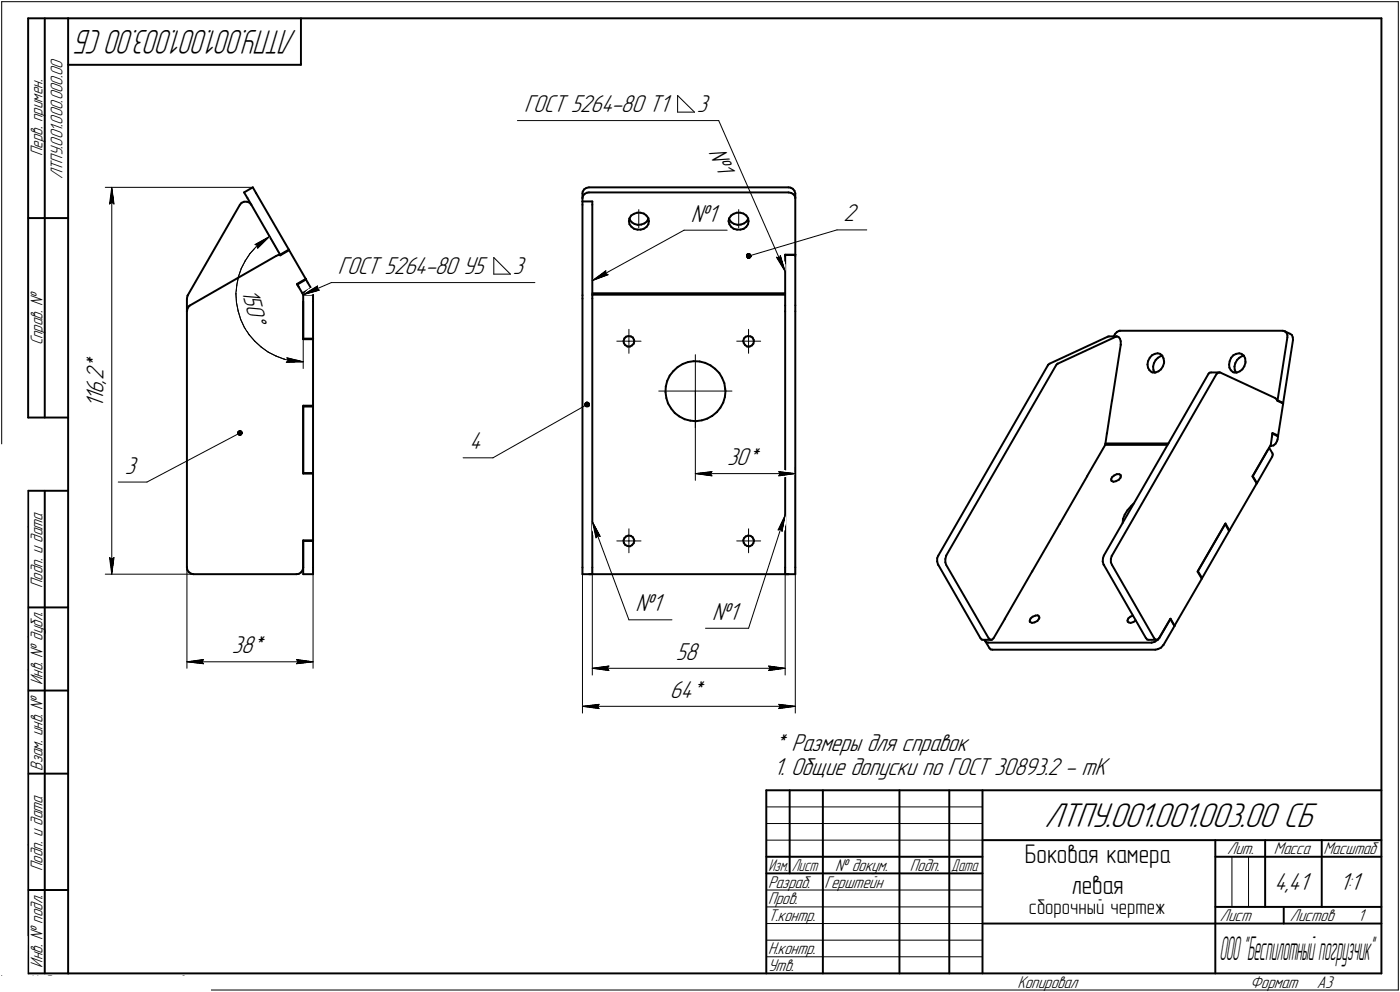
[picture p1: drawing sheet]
<svg xmlns="http://www.w3.org/2000/svg" width="421mm" height="298mm" viewBox="0 0 421 298" stroke-linecap="round" stroke-linejoin="round" font-family="sans-serif">
<defs><g id="words">
<g font-size="10.9">
<text x="314.1" y="248.5">ЛТПУ.001.001.003.00 СБ</text>
<text x="301.9" y="263.5">Боковая камера</text>
<text x="319.5" y="273.5">левая</text>
</g>
<text font-size="10.7" x="89.3" y="9" transform="rotate(-180 89.3 9)">ЛТПУ.001.001.003.00 СБ</text>
<text font-size="10.4" x="366.7" y="288.5">ООО&quot;Беспилотныйпогрузчик&quot;</text>
<g font-size="8.1">
<text x="308.2" y="259.4">Боковая камера</text>
<text x="322.2" y="268.6">левая</text>
</g>
<g font-size="7.8">
<text x="157.6" y="33.7">ГОСТ 5264-80 Т1</text>
<text x="209.5" y="33.7">3</text>
<text x="213" y="45.6" transform="rotate(66 213 45.6)">№1</text>
<text x="207.8" y="66.7">№1</text>
<text x="253.7" y="66.5">2</text>
<text x="101.6" y="82.4">ГОСТ 5264-80 У5</text>
<text x="154.2" y="82.4">3</text>
<text x="72.6" y="87.3" transform="rotate(75 72.6 87.3)">150Å</text>
<text x="31.1" y="111.1" transform="rotate(-90 31.1 111.1)">*</text>
<text x="31.1" y="118.5" transform="rotate(-90 31.1 118.5)">6</text>
<text x="31.1" y="115.3" transform="rotate(-90 31.1 115.3)">,</text>
<text x="31.1" y="114.3" transform="rotate(-90 31.1 114.3)">2</text>
<text x="31.1" y="122.8" transform="rotate(-90 31.1 122.8)">1</text>
<text x="31.1" y="120.6" transform="rotate(-90 31.1 120.6)">1</text>
<text x="141.2" y="135.1">4</text>
<text x="37.6" y="142.3">3</text>
<text x="218.7" y="139.8">30*</text>
<text x="191.1" y="183.8">№1</text>
<text x="214.2" y="186.3">№1</text>
<text x="69.7" y="196.3">38*</text>
<text x="203.3" y="198.3">58</text>
<text x="201.5" y="209.8">64*</text>
<text x="232.7" y="225.8">* Размеры для справок</text>
<text x="232.7" y="232.9">1. Общие допуски по ГОСТ 30893.2 - mK</text>
<text x="383.3" y="267.5">4,41</text>
<text x="402.9" y="267.5">1:1</text>
</g>
<text font-size="6.4" x="309.4" y="274.6">сборочный чертеж</text>
<g font-size="5.4">
<text x="12.8" y="46.9" transform="rotate(-90 12.8 46.9)">Перв. примен.</text>
<text x="18.8" y="53.9" transform="rotate(-90 18.8 53.9)">ЛТПУ.001.000.000.00</text>
<text x="12.8" y="103.8" transform="rotate(-90 12.8 103.8)">Справ. №</text>
<text x="12.8" y="176.7" transform="rotate(-90 12.8 176.7)">Подп. и дата</text>
<text x="12.8" y="205.8" transform="rotate(-90 12.8 205.8)">Инв. № дубл.</text>
<text x="12.8" y="231.6" transform="rotate(-90 12.8 231.6)">Взам. инв. №</text>
<text x="369.1" y="256.8">Лит.</text>
<text x="383.1" y="256.8">Масса</text>
<text x="398" y="256.8">Масштаб</text>
<text x="12.8" y="261.7" transform="rotate(-90 12.8 261.7)">Подп. и дата</text>
<text x="251.2" y="261.8">№ докум.</text>
<text x="273.6" y="261.8">Подп.</text>
<text x="231" y="266.8">Разраб.</text>
<text x="248" y="266.8">Герштейн</text>
<text x="231" y="271.8">Пров.</text>
<text x="231" y="276.8">Т.контр.</text>
<text x="366.9" y="276.8">Лист</text>
<text x="387.9" y="276.8">Листов</text>
<text x="408.4" y="276.8">1</text>
<text x="7.5" y="286.7" transform="rotate(-90 7.5 286.7)">ПАС-3Dv21 Учебнаяверсия©2022ООО&quot;АСКОН-Системыпроектирования&quot;, Россия. Всеправазащищен</text>
<text x="231" y="286.8">Н.контр.</text>
<text x="12.8" y="290.8" transform="rotate(-90 12.8 290.8)">Инв. № подл.</text>
<text x="231" y="291.8">Утв.</text>
<text x="8.5" y="296.7">Недлякоммерческогоиспользования</text>
<text x="306" y="296.8">Копировал</text>
<text x="376" y="296.8">Формат</text>
<text x="396" y="296.8">A3</text>
</g>
<g font-size="5.3">
<text x="231.1" y="261.8">Изм.</text>
<text x="238.1" y="261.8">Лист</text>
<text x="286.1" y="261.8">Дата</text>
</g>
</g></defs>
<g fill="none" stroke="#000" stroke-width=".59">
<path d="M8.5 5.5v120zM8.5 5.5h12zM13.5 5.5v120zM20.5 5.5v287zM20.5 5.5h395zM20.5 19.5h70zM90.5 5.5v14zM415.5 5.5v287zM73.4 57.8l2.6-1.5zM73.4 57.8l1 1.7zM74.4 59.5l9.8 17zM76 56.3l1 1.8z"/>
<path d="M77 58.1l9.9 16.9zM175.2 58.1v1.4zM175.2 59.5v1zM175.3 57.6l-.1 .5zM175.3 58.8l-.1 .7zM175.7 56.9l.7-.4zM175.7 56.9l-.4 .7zM175.9 58.3l-.6 .5zM175.9 58.3l.6-.4zM176.4 56.5l.7-.2zM176.5 57.9l.6-.1zM177.1 56.3h60.1z"/>
<path d="M177.1 57.8h60.1zM237.2 57.8l.8 .2zM237.2 56.3l.5 .1zM237.7 56.4l.7 .3zM238 58l.7 .4zM238.4 56.7l.5 .6zM238.7 58.4l.4 .6zM238.9 57.3l.3 .8zM239.1 59l.1 .5zM239.2 59.5v17zM239.2 58.1v1.4zM8.5 65.5h12z"/>
<path d="M72.1 61.6l-15.6 27.1zM72.6 61l-.5 .6zM72.6 61l.8-.4zM73.4 60.6h.9zM74.3 60.6l.7 .3zM75 60.9l.5 .6zM75.5 61.5h.1M83 77l.7-.4zM83.7 76.6l.6 .1zM84.2 76.5l.1 .2zM84.2 76.5l2.7-1.5zM84.3 76.7l2.7-1.5z"/>
<path d="M86.9 75l.1 .2zM87 75.2l4.9 8.6zM175.2 61.6v27.1zM175.2 60.5v1.1zM175.2 60.5h2.9zM178.1 60.5v1.1zM178.1 61.6v27.1zM189.1 66.5l.2 .9zM189.3 67.4l.6 .8zM189.3 65.6l-.2 .9zM189.3 65.7l.1 .3zM189.4 66l.6 .8z"/>
<path d="M189.8 64.8l-.5 .8zM189.8 64.8l.9-.5zM189.9 68.2l.8 .5zM190 66.8l.8 .5zM190.7 68.7l1 .3zM190.7 64.3l.9-.4zM190.8 67.3l1 .3zM191.6 63.9h1zM191.7 69h1zM191.8 67.6l1.1-.1zM192.6 63.9l1 .3zM192.7 69l.9-.3z"/>
<path d="M192.9 67.5l.9-.4zM193.6 68.7l.9-.5zM193.6 64.2l.8 .6zM193.8 67.1l.8-.6zM194.4 64.8l.6 .7zM195 67.4l-.5 .8zM195 65.5l.2 1zM195 65.7l-.4 .8zM195.2 66.5l-.2 .9zM219.1 66.5l.3 .9zM219.3 65.7l.1 .3zM219.3 65.6l-.2 .9z"/>
<path d="M219.4 66l.6 .8zM219.4 67.4l.5 .8zM219.9 68.2l.7 .5zM219.9 64.8l-.6 .8zM219.9 64.8l.7-.5zM220 66.8l.8 .5zM220.6 68.7l1.1 .3zM220.6 64.3l1-.4zM220.8 67.3l1 .3zM221.6 63.9h1.1zM221.7 69h1zM221.8 67.6l1-.1z"/>
<path d="M222.7 69l1-.3zM222.7 63.9l.9 .3zM222.8 67.5l1-.4zM223.6 64.2l.9 .6zM223.7 68.7l.8-.5zM223.8 67.1l.7-.6zM224.5 64.8l.5 .7zM225 67.4l-.5 .8zM225 65.5l.1 1zM225 65.7l-.5 .8zM225.1 66.5l-.1 .9zM236.1 76.6v.4z"/>
<path d="M236.1 77v14.8zM236.1 76.6h3.1zM236.1 76.5h3.1zM236.1 76.5h.1M239.2 76.5h.1M239.2 77v14.8zM239.2 76.6v.4zM56.2 89.7v3.9zM56.2 93.6v76.9zM56.4 88.9l-.2 .8zM56.4 92.7l-.2 .9zM56.5 88.7l-.1 .2z"/>
<path d="M56.8 92l-.4 .7zM56.8 92l.3-.2zM57.1 91.8l25.9-14.8zM89.3 85.3l1.9 3.3zM89.3 85.3l2.6-1.5zM89.4 85.5l.5 .9zM89.4 85.5l2.6-1.5zM90.9 88.1l2.7-1.5zM91.2 88.6v13.3zM91.2 90.6v11.2zM91.2 88.6h2.9zM91.9 83.8l.1 .2z"/>
<path d="M92 84l.5 .9zM92.5 84.9l1.1 1.7zM94.1 90.6v11.2zM94.1 88.6v2zM175.2 88.7v1zM175.2 89.7v80.8zM178.1 88.7v1zM178.1 89.7v80.8zM178.1 88.6h58zM178.1 88.1h58zM236.1 93.6v76.9zM236.1 91.8v1.8z"/>
<path d="M239.2 93.6v76.9zM239.2 91.8v1.8zM336 99.7l.6-.3zM336.6 99.4h.3zM336.9 99.4h48.9zM385.8 99.4l.6 .2zM386.4 99.6l.5 .4zM386.4 99.6l1.6 .7zM386.9 100l.3 .7zM91.2 101.9h2.9zM91.2 101.8h2.9zM94.1 101.9v20z"/>
<path d="M94.1 101.8v.1zM187.5 102.4l.1 .7zM187.6 103.1l.4 .6zM187.8 101.7l-.3 .7zM187.8 101.7l.5-.5zM188 103.7l.7 .4zM188.3 101.2l.7-.2zM188.7 104.1h.8zM189 101l.7 .1zM189.5 104.1l.6-.3zM189.7 101.1l.6 .3zM190.3 101.4l.4 .7z"/>
<path d="M190.6 103.3l-.5 .5zM190.7 102.1l.1 .4zM190.8 102.5l-.2 .8zM200.2 117.9l.2 1.7zM200.2 116.2v1.7zM200.4 119.6l.5 1.6zM200.7 114.5l-.5 1.7zM201.4 112.9l-.7 1.6zM202.5 111.5l-1.1 1.4zM202.5 111.5l1.3-1.2zM203.8 110.3l1.5-.9zM205.3 109.4l1.6-.6z"/>
<path d="M206.9 108.8l1.7-.3zM208.6 108.5l1.8 .1zM210.4 108.6l1.7 .5zM212.1 109.1l1.6 .7zM213.7 109.8l1.4 1zM215.1 110.8l1.2 1.3zM216.3 112.1l.9 1.4zM217.2 113.5l.6 1.6zM217.8 115.1l.3 1.8zM218 119.3l-.5 1.7zM218.1 116.9l.1 .6zM218.2 117.5l-.2 1.8z"/>
<path d="M223.5 102.4l.2 .7zM223.7 103.1l.4 .6zM223.8 101.7l-.3 .7zM224.1 103.7l.6 .4zM224.3 101.2l-.5 .5zM224.3 101.2l.7-.2zM224.7 104.1h.8zM225 101l.7 .1zM225.5 104.1l.6-.3zM225.7 101.1l.6 .3zM226.3 101.4l.4 .7zM226.6 103.3l-.5 .5z"/>
<path d="M226.7 102.1v.4zM226.7 102.5l-.1 .8zM315.1 109.8l-32.9 57.2zM315.2 109.6l.4-.3zM315.2 109.6l-.1 .2zM315.6 109.3l17.6-8.1zM317.6 109.8l-33 57.2zM318 109.3l-.4 .5zM318 109.3h.1M318.1 109.3l17.5-8.1zM333.2 101.2l.3-.1zM333.5 101.1h2.4z"/>
<path d="M335.4 100.3l-.5 .8zM335.4 100.3l.6-.6zM335.6 101.2l.3-.1zM335.9 101.1l.5 .2zM336.4 101.3l.4 .5zM336.8 101.8l.3 .7zM337.1 102.5v1zM337.1 103.5h.1M337.1 103.6l-2.7 16.9zM345.1 109.6l.2 .9zM345.3 110.5l.4 .8zM345.3 108.5l-.2 1.1z"/>
<path d="M345.7 111.3l.7 .5zM345.8 107.5l-.5 1zM346.4 111.8l.3 .1zM346.5 106.8l-.7 .7zM346.5 106.8l.8-.5zM346.7 111.9h.9zM346.8 110.2l.1 1zM346.9 111.2l.4 .8zM347 109.1l-.2 1.1zM347.3 106.3l.8-.1zM347.6 111.9l.8-.3zM347.6 108.2l-.6 .9z"/>
<path d="M347.6 108.2l.6-.7zM348.1 106.2l.8 .1zM348.2 107.5l.9-.5zM348.4 111.6l.8-.6zM348.9 106.3l.6 .5zM349.1 107l.5-.1zM349.5 106.8l.4 .9zM349.8 110.1l-.6 .9zM349.9 107.7l.2 .9zM350.1 109.1l-.3 1zM350.1 108.6v.5zM363.4 112.4l-31.4 54.6z"/>
<path d="M363.7 112l.5-.1zM363.7 112l-.3 .4zM364.2 111.9h2.5zM365.8 112.4l-31.4 54.6zM365.8 112.4l.5-.4zM366.3 112l.4-.1zM366.7 111.9h.2zM366.9 111.9l16.6 7.7zM369.7 109.6v.9zM369.7 110.5l.5 .8zM369.8 108.5l-.1 1.1zM370.2 111.3l.6 .5z"/>
<path d="M370.2 107.5l-.4 1zM370.8 111.8l.4 .1zM370.9 106.8l-.7 .7zM370.9 106.8l.9-.5zM371.2 111.9h.8zM371.3 110.2v1zM371.3 111.2l.5 .8zM371.5 109.1l-.2 1.1zM371.8 106.3l.9-.1zM372 108.2l-.5 .9zM372 108.2l.7-.7zM372 111.9l.9-.3z"/>
<path d="M372.7 107.5l.8-.5zM372.7 106.2l.7 .1zM372.9 111.6l.7-.6zM373.4 106.3l.7 .5zM373.5 107l.6-.1zM374.1 106.8l.4 .9zM374.2 110.1l-.6 .9zM374.5 107.7l.1 .9zM374.6 109.1l-.4 1zM374.6 108.6v.5zM383.5 119.6l.5 .5zM387.2 101.3l-3 19z"/>
<path d="M387.2 100.7v.6zM388 100.3l.5 .4zM388.5 100.7l.3 .6zM388.8 101.3l.1 .8zM388.9 102.1l-3 19zM8.5 125.5h12zM91.2 121.9v20.4zM91.2 121.9h2.9zM91.2 122.2h2.9zM91.2 122.2v20zM94.1 122.2v20zM94.1 121.9v.3z"/>
<path d="M200.9 121.2l.9 1.6zM201.8 122.8l1.1 1.3zM202.9 124.1l1.4 1zM204.3 125.1l1.6 .9zM205.9 126l1.7 .4zM207.6 126.4l1.7 .2zM209.3 126.6l1.8-.3zM211.1 126.3l1.6-.5zM212.7 125.8l1.5-.8zM214.2 125l1.4-1.1zM216.7 122.5l-1.1 1.4zM217.5 121l-.8 1.5z"/>
<path d="M332.4 133.7l-5.5 9.5zM332.4 133.7h18.7zM332.4 133.3h19.1zM332.9 130.1l-.5 3.6zM334.4 120.3l-1.5 10zM381.3 135.1l-4.5 8zM381.7 134.5l1 1.7zM382 134h.3zM382.2 133.7l-5.5 9.5zM382.3 134l.7-.1zM382.6 137.2l-4.6 8zM382.7 130.1l-.5 3.6z"/>
<path d="M382.7 130.1l1.7 .8zM382.7 136.2l.1 .5zM382.7 130.3l-.2 1zM382.7 130.3l1.7 .8zM382.8 136.7l-.2 .5zM383 133.9l.6-.6zM384 130.9h.4zM384 120.1l.2 .4zM384 132.6l-.4 .7zM384.2 120.3h.1M384.2 120.5l1.7 .7zM384.2 132.1l-.2 .5z"/>
<path d="M384.2 120.3l1.7 .8zM384.4 131.1l-.2 1zM385.5 121.1h.4zM385.9 121.2l-1.5 9.7zM8.5 147.5v145zM8.5 147.5h12zM13.5 147.5v145zM91.2 142.3h2.9zM91.2 142.2h2.9zM94.1 142.3v20.1zM94.1 142.2v.1zM318.8 157.3l-8.4 14.5z"/>
<path d="M327 143.1l-8.3 14.4zM334.2 144l.1 .4zM334.3 144.5h.1M334.3 144.5l.6 .3zM334.4 143.4l-.2 .6zM334.4 143.4l.6-.5zM334.9 144.8l.7-.2zM335 142.9l.9-.4zM335.6 144.6l.9-.4zM335.9 142.5h.7zM336.6 142.5l.4 .2zM337 143.6l-.5 .6z"/>
<path d="M337 142.7h.1M337.1 142.8v.5zM337.1 143.3l-.1 .3zM337.7 156v1.1zM338.2 154.7l-.5 1.3zM339.1 153.3l-.9 1.4zM340.3 152l-1.2 1.3zM340.3 152l.7-.7zM368.5 157.5l1.2 2.1zM368.5 157.5l-8.2 14.1zM368.6 157.3l-8.4 14.5zM368.6 157.3l1.1 2.1z"/>
<path d="M369.6 159.4h.1zM369.7 159.6l-8.2 14.1zM376.7 143.2l1.3 2.1zM376.8 143.1l1.2 2.1zM377.9 145.2h.1zM378 145.3l-8.3 14.1zM56.2 170.5l.1 .7zM56.3 171.2l.4 .7zM56.7 171.9l.7 .5zM57.4 172.4l.8 .2zM58.2 172.6h31zM89.2 172.6l.6-.1z"/>
<path d="M89.8 172.5l.7-.5zM91 171.4l-.5 .6zM91.2 170.5l-.2 .9zM91.2 162.4v8.1zM91.2 162.4h2.9zM91.2 162.6h2.9zM91.2 172.6h2.9zM91.2 170.5v2.1zM91.2 162.6v7.9zM94.1 162.4v.2zM94.1 162.6v7.9zM94.1 170.5v2.1z"/>
<path d="M175.2 170.5v2.1zM175.2 172.6h2.9zM177.1 172.6h60.1zM178.1 170.5v2.1zM187.5 162.4l.1 .8zM187.6 163.2l.4 .5zM187.8 161.7l-.3 .7zM187.8 161.7l.5-.5zM188 163.7l.7 .4zM188.3 161.2l.7-.2zM188.7 164.1l.8 .1zM189 161h.7z"/>
<path d="M189.5 164.2l.6-.4zM189.7 161l.6 .5zM190.3 161.5l.4 .6zM190.6 163.2l-.5 .6zM190.7 162.1l.1 .5zM190.8 162.6l-.2 .6zM223.5 162.4l.2 .8zM223.7 163.2l.4 .5zM223.8 161.7l-.3 .7zM223.8 161.7l.5-.5zM224.1 163.7l.6 .4zM224.3 161.2l.7-.2z"/>
<path d="M224.7 164.1l.8 .1zM225 161h.7zM225.5 164.2l.6-.4zM225.7 161l.6 .5zM226.3 161.5l.4 .6zM226.6 163.2l-.5 .6zM226.7 162.1v.5zM226.7 162.6l-.1 .6zM236.1 172.6h3.1zM236.1 170.5v2.1zM239.2 170.5v2.1zM281.9 167.7v1z"/>
<path d="M281.9 168.7l.2 1zM282.1 169.7h.1M282.2 167l-.3 .7zM282.2 169.8l12.6 21.9zM284.3 169l.3 .8zM284.3 168v1zM284.6 169.8l12.7 21.9zM284.6 167l-.3 1zM284.6 167h.1M310.5 171.6l-8.3 14.4zM331.6 168.7l.3 1zM331.7 167.7l-.1 1z"/>
<path d="M331.9 169.7h.1M332 169.8l12.6 21.9zM332 167l-.3 .7zM334.1 169l.3 .8zM334.1 168v1zM334.3 167l-.2 1zM334.3 167h.1M334.4 169.8l12.6 21.9zM360.2 171.8l1.2 2.1zM360.3 171.6l1.2 2.1zM361.4 173.7h.1zM361.4 173.9l-8.2 14.1z"/>
<path d="M8.5 182.5h12zM294.8 191.7l.4 .5zM295.2 192.2l.5 .1zM295.7 192.3h2.4zM296.2 192.3l.1 .4zM296.3 192.7l.3 .3zM296.3 192.7l1.3 2.1zM296.6 193l.7 .1zM297.3 191.7l.3 .4zM297.3 193.1h49zM297.6 192.1l.5 .2zM297.6 194.8l.3 .4z"/>
<path d="M297.9 195.2h.5zM298.1 192.3l.3-.1zM298.4 195.2h49.1zM298.9 191.7l-.5 .5zM302.3 185.9l-3.4 5.8zM309.7 186.9h.2zM309.7 186.4v.5zM309.9 186.9l.5 .3zM310 185.8l-.3 .6zM310 185.8l.6-.5zM310.4 187.2l.7-.2zM310.6 185.3l.8-.3z"/>
<path d="M311.1 187l.9-.4zM311.4 185l.7-.1zM312.1 184.9l.4 .4zM312.4 186l-.4 .6zM312.5 185.3l.1 .4zM312.6 185.7l-.2 .3zM339.1 186.4l.1 .5zM339.2 186.9l.2 .1zM339.3 185.8l-.2 .6zM339.3 185.8l.6-.5zM339.4 187l.6 .2zM339.9 185.3l.8-.3z"/>
<path d="M340 187.2l.9-.3zM340.9 186.9l.6-.5zM344.6 191.7l.4 .5zM345 192.2l.4 .1zM345.4 192.3h2.5zM346.4 193.1h.1M346.4 193.1l.9-.2zM347 191.7l.4 .4zM347.3 192.9l.8-.6zM347.4 192.1l.5 .2zM347.5 195.2l.7-.1zM347.9 192.3l.3-.1z"/>
<path d="M348.2 195.1l1-.5zM348.7 191.7l-.5 .5zM348.7 191.7l-.6 .6zM349.8 193.9l-.6 .7zM349.8 193.9h.1M352 186l1.2 2.1zM352 186l-3.3 5.7zM352 185.9l-3.3 5.8zM352 185.9l1.2 2.1zM353.1 188h.1M353.2 188.1l-3.3 5.7zM8.5 207.5h12z"/>
<path d="M8.5 232.5h12zM230.5 237.5h185zM230.5 237.5v55zM237.5 237.5v25zM247.5 237.5v55zM270.5 237.5v55zM285.5 237.5v55zM295.5 237.5v55zM230.5 257.5h65zM295.5 252.5h120zM365.5 252.5v40zM365.5 257.5h15z"/>
<path d="M380.5 252.5v20zM380.5 257.5h35zM397.5 252.5v20zM8.5 267.5h12zM230.5 262.5h65zM295.5 277.5h70zM365.5 277.5h50zM365.5 272.5h50zM386.1 272.5v5zM8.5 292.5h12zM20.5 292.5h395z"/>
</g>
<g fill="none" stroke="#000" stroke-width=".3">
<path d="M.5 .5v297zM.5 .5h420zM420.5 .5v297zM155.6 36.2h60.6zM203.8 28.7v5zM203.8 28.7l5.1 5zM203.8 33.7h5.1zM216.2 36.2l19.9 45.4zM31.7 56.3h44.3zM33.6 56.3l.7 5zM33.6 56.3l-.7 5zM33.6 56.3v116.3z"/>
<path d="M32.9 61.3l.7-.5zM33.6 60.8l.7 .5zM73.7 78.4l-1.1 2.3zM75.2 76.2l-1.5 2.2zM76.7 73.5l.8 .2zM76.7 73.5l4.4-2.5zM77 74.3l1.9-1.7zM77 74.3l-1.8 1.9zM77.5 74.6l3.6-3.6zM77.5 73.7v.9zM78.9 72.6l2.2-1.6zM80.1 69.3l4.1 7.2z"/>
<path d="M148.5 77.4v5zM148.5 77.4l5 5zM192.1 63v5.5zM205.7 69.2h13zM222.2 63v5.5zM225.1 77l26.6-7.9zM233.5 77.3l2.6 4.3zM233.5 77.3l.9 .3zM234.7 76.8l-.3 .8zM234.7 76.8l1.4 4.8zM251.7 69.1h9zM71 88.3l.1 2.6z"/>
<path d="M71.1 90.9l.5 2.6zM71.2 85.8l-.2 2.5zM71.6 93.5l.8 2.5zM71.7 83.1l-.5 2.7zM72.4 96l1.1 2.4zM72.6 80.7l-.9 2.4zM73.5 98.4l1.4 2.2zM91.2 88.6l4.3-2.7zM91.2 88.6l4.8-1.4zM91.2 88.6l8.5-3.7zM95.3 86.8l.7 .4zM95.5 85.9l-.2 .9z"/>
<path d="M99.7 84.9h61.2zM148.5 82.4h5zM178.1 84.3l4.1-2.9zM178.1 84.3l4.8-1.8zM178.1 84.3l27.6-15.1zM182.1 82.2l.8 .3zM182.2 81.4l-.1 .8zM189.1 99v3.5zM225.1 99v3.5zM74.9 100.6l1.7 1.9zM76.6 102.5l2 1.8zM78.6 104.3l2.1 1.5z"/>
<path d="M80.7 105.8l2.4 1.2zM83.1 107l2.4 .9zM85.5 107.9l2.6 .6zM86.1 108.9l5.1-.2zM86.1 108.9l.6-.6zM86.3 107.5l.4 .8zM86.3 107.5l4.9 1.2zM88.1 108.5l2.5 .2zM90.6 108.7h.6zM91.2 101.8v8.9zM185.5 102.5h3.6zM189.1 102.5v3.7z"/>
<path d="M189.1 102.5h3.7zM198.1 117.5h11zM209.1 117.5v11zM209.1 106.6v10.9zM209.1 117.5h11zM209.1 117.5v26.9zM221.6 102.5h3.5zM225.1 102.5v3.7zM225.1 102.5h3.7zM139.3 137.6h9zM148.3 137.6l28.2-16zM35.6 144.9h8.6z"/>
<path d="M44.2 144.9l27.9-14.8zM178.1 156.7l2.4 4.5zM178.1 156.7l1.1 4.9zM178.1 156.7l11 29.6zM189.1 158.9v3.7zM209.1 142.3l5-.6zM209.1 142.3l5 .7zM209.1 142.3h30.1zM213.6 142.3l.5 .7zM214.1 141.7l-.5 .6zM225.1 158.9v3.7zM234 159.3l.8-.3z"/>
<path d="M234.2 143l5-.7zM234.2 141.7l.4 .6zM234.2 141.7l5 .6zM234.6 142.3l-.4 .7zM234.8 159l.4 .7zM236.1 154.8l-.9 4.9zM236.1 154.8l-2.1 4.5zM236.1 154.8l-11 34zM239.2 140.4v30.1zM31.7 172.6h26.5zM32.9 167.6l.7 5zM32.9 167.6l.7 .5z"/>
<path d="M33.6 168.1l.7-.5zM34.3 167.6l-.7 5zM56.2 170.5v30.3zM94.1 162.4v38.4zM175.2 170.5v43.8zM178.1 170.5v32.4zM179.7 161l.8 .2zM179.7 161l-.5 .6zM185.5 162.6h3.6zM189.1 162.6v3.5zM189.1 162.6h3.7zM221.6 162.6h3.5z"/>
<path d="M225.1 162.6v3.5zM225.1 162.6h3.7zM236.1 170.5v32.4zM239.2 170.5v43.8zM56.2 198.9l5-.7zM56.2 198.9l5 .6zM56.2 198.9h37.9zM60.7 198.9l.5 .6zM61.2 198.2l-.5 .7zM89.2 199.5l4.9-.6zM89.2 198.2l.5 .7zM89.2 198.2l4.9 .7z"/>
<path d="M89.7 198.9l-.5 .6zM189.1 186.3h13zM212.2 188.8h12.9zM175.2 212.3l5-.6zM175.2 212.3l5 .6zM175.2 212.3h64zM178.1 200.8l5-.6zM178.1 200.8l5 .7zM178.1 200.8h58zM179.7 212.3l.5 .6zM180.2 211.7l-.5 .6zM182.6 200.8l.5 .7z"/>
<path d="M183.1 200.2l-.5 .6zM231.1 201.5l5-.7zM231.1 200.2l.5 .6zM231.1 200.2l5 .6zM231.6 200.8l-.5 .7zM234.2 212.9l5-.6zM234.2 211.7l.4 .6zM234.2 211.7l5 .6zM234.6 212.3l-.4 .6zM230.5 247.5h65zM230.5 252.5h65zM230.5 242.5h65z"/>
<path d="M370.5 257.5v15zM375.5 257.5v15zM230.5 267.5h65zM230.5 272.5h65zM230.5 277.5h65zM.5 297.5h420zM230.5 282.5h65zM230.5 287.5h65z"/>
</g>
<g fill="#fff" stroke="#fff" stroke-width=".3">
<path d="M157.6 28.1h56.5zM157.6 28.2h56.5zM157.6 28.3h56.5zM157.6 28.4h56.5zM157.6 28.4h56.5zM157.6 28.5h56.5zM157.6 28.6h56.5zM157.6 28.7h56.5zM157.6 28.8h56.5zM157.6 28.9h56.5zM157.6 29h56.5zM157.6 29h56.5zM157.6 29.1h56.5zM157.6 29.2h56.5zM157.6 29.3h56.5zM157.6 29.4h56.5zM157.6 29.5h56.5zM157.6 29.5h56.5zM157.6 29.6h56.5zM157.6 29.7h56.5zM157.6 29.8h56.5zM157.6 29.9h56.5zM157.6 30h56.5zM157.6 30.1h56.5zM157.6 30.1h56.5zM157.6 30.2h56.5zM157.6 30.3h56.5zM157.6 30.4h56.5zM157.6 30.5h56.5zM157.6 30.6h56.5zM157.6 30.6h56.5zM157.6 30.7h56.5zM157.6 30.8h56.5zM157.6 30.9h56.5zM157.6 31h56.5zM157.6 31.1h56.5zM157.6 31.2h56.5zM157.6 31.2h56.5zM157.6 31.3h56.5zM157.6 31.4h56.5zM157.6 31.5h56.5zM157.6 31.6h56.5zM157.6 31.7h56.5zM157.6 31.7h56.5zM157.6 31.8h56.5zM157.6 31.9h56.5zM157.6 32h56.5zM157.6 32.1h56.5zM157.6 32.2h56.5zM157.6 32.3h56.5zM157.6 32.3h56.5zM157.6 32.4h56.5zM157.6 32.5h56.5zM157.6 32.6h56.5zM157.6 32.7h56.5zM157.6 32.8h56.5zM157.6 32.9h56.5zM157.6 32.9h56.5zM157.6 33h56.5zM157.6 33.1h56.5zM157.6 33.2h56.5zM157.6 33.3h56.5zM157.6 33.4h56.5zM157.6 33.4h56.5zM157.6 33.5h56.5zM157.6 33.6h56.5zM157.6 33.7h56.5zM157.6 33.8h56.5zM157.6 33.9h56.5zM157.6 34h56.5zM157.6 34h56.5zM157.6 34.1h56.5zM157.6 34.2h56.5zM157.6 34.3h56.5zM157.6 34.4h56.5zM157.6 34.5h56.5zM157.6 34.5h56.5zM157.6 34.6h56.5zM157.6 34.7h56.5zM157.6 34.8h56.5zM157.6 34.9h56.5zM157.6 35h56.5zM157.6 35.1h56.5zM157.6 35.1h56.5zM157.6 35.2h56.5z"/>
<path d="M218 43.4h.3zM217.8 43.5h.5zM217.7 43.6h.7zM217.4 43.7h1zM217.3 43.8h1.1zM217.1 43.9h1.3zM216.9 43.9h1.6zM216.7 44h1.8zM216.5 44.1h2zM216.3 44.2h2.3zM216.2 44.3h2.4zM215.9 44.4h2.8zM215.7 44.4h3zM215.6 44.5h3.2zM215.4 44.6h3.4zM215.1 44.7h3.8zM215 44.8h3.9zM214.8 44.9h4.1zM214.5 45h4.4zM214.4 45h4.5zM214.2 45.1h4.8zM214 45.2h5zM213.8 45.3h5.3zM213.6 45.4h5.5zM213.4 45.5h5.8zM213.3 45.6h5.9zM213 45.6h6.2zM212.9 45.7h6.4zM212.7 45.8h6.6zM212.5 45.9h6.9zM212.3 46h7.1zM212.1 46.1h7.4zM211.9 46.1h7.6zM211.7 46.2h7.8zM211.8 46.3h7.7zM211.8 46.4h7.7zM211.8 46.5h7.8zM211.8 46.6h7.8zM211.9 46.7h7.8zM211.9 46.7h7.8zM212 46.8h7.8zM212 46.9h7.8zM212 47h7.9zM212.1 47.1h7.8zM212.1 47.2h7.8zM212.2 47.2h7.8zM212.2 47.3h7.8zM212.3 47.4h7.7zM212.3 47.5h7.7zM212.3 47.6h7.8zM212.3 47.7h7.8zM212.3 47.8h7.9zM212.4 47.8h7.8zM212.4 47.9h7.8zM212.5 48h7.8zM212.5 48.1h7.8zM212.5 48.2h7.9zM212.6 48.3h7.8zM212.6 48.3h7.9zM212.7 48.4h7.8zM212.7 48.5h7.9zM212.8 48.6h7.8zM212.8 48.7h7.8zM212.8 48.8h7.8zM212.9 48.9h7.7zM212.9 48.9h7.8zM212.9 49h7.8zM212.9 49.1h7.9zM213 49.2h7.8zM213 49.3h7.9zM213.1 49.4h7.8zM213.1 49.4h7.8zM213.1 49.5h7.9zM213.2 49.6h7.8zM213.2 49.7h7.9zM213.3 49.8h7.8zM213.3 49.9h7.8zM213.4 50h7.7zM213.4 50h7.8zM213.4 50.1h7.8zM213.4 50.2h7.8zM213.4 50.3h7.9zM213.5 50.4h7.8zM213.5 50.5h7.9zM213.6 50.5h7.8zM213.6 50.6h7.9zM213.6 50.7h7.9zM213.7 50.8h7.9zM213.7 50.9h7.9zM213.8 51h7.8zM213.8 51.1h7.9zM213.9 51.1h7.8zM213.9 51.2h7.8zM213.9 51.3h7.8zM214 51.4h7.8zM214 51.5h7.8zM214 51.6h7.8zM214 51.6h7.7zM214.1 51.7h7.4zM214.1 51.8h7.2zM214.2 51.9h6.9zM214.2 52h6.7zM214.2 52.1h6.5zM214.3 52.2h6.2zM214.3 52.2h6zM214.4 52.3h5.7zM214.4 52.4h5.6zM214.5 52.5h5.2zM214.5 52.6h5zM214.5 52.7h4.9zM214.5 52.7h4.6zM214.5 52.8h4.4zM214.6 52.9h4.2zM214.6 53h3.9zM214.7 53.1h3.7zM214.7 53.2h3.5zM214.7 53.3h3.3zM214.8 53.3h3zM214.8 53.4h2.8zM214.9 53.5h2.5zM214.9 53.6h2.3zM215 53.7h2zM215 53.8h1.8zM215 53.8h1.7zM215.1 53.9h1.3zM215.1 54h1.1zM215.1 54.1h1zM215.1 54.2h.7zM215.2 54.3h.4zM215.2 54.4h.3z"/>
<path d="M234.9 76.2h.2zM234.7 76.3h.4zM234.5 76.4h.6zM234.4 76.5h.8zM234.2 76.5h1zM233.9 76.6h1.3zM233.8 76.7h1.5zM233.6 76.8h1.7zM233.4 76.9h1.9zM233.3 77h2.1zM233.1 77h2.3zM232.8 77.1h2.6zM232.9 77.2h2.6zM233 77.3h2.5zM233 77.4h2.5zM233.1 77.5h2.4zM233.2 77.6h2.3zM233.2 77.6h2.3zM233.3 77.7h2.2zM233.3 77.8h2.3zM233.3 77.9h2.3zM233.4 78h2.2zM233.4 78.1h2.3zM233.5 78.1h2.2zM233.6 78.2h2.1zM233.6 78.3h2.2zM233.7 78.4h2.1zM233.7 78.5h2.1zM233.8 78.6h2zM233.8 78.7h2.1zM233.8 78.7h2.1zM233.9 78.8h2zM234 78.9h2zM234 79h2zM234.1 79.1h1.9zM234.1 79.2h2zM234.2 79.2h1.9zM234.3 79.3h1.8zM234.3 79.4h1.8zM234.4 79.5h1.7zM234.4 79.6h1.7zM234.4 79.7h1.7zM234.5 79.8h1.6zM234.5 79.8h1.6zM234.6 79.9h1.5zM234.7 80h1.4zM234.7 80.1h1.4zM234.8 80.2h1.3zM234.8 80.3h1.3zM234.9 80.3h1.2zM234.9 80.4h1.2zM235 80.5h1.1zM235.1 80.6h1zM235.2 80.7h.9zM235.3 80.8h.8zM235.4 80.9h.7zM235.5 80.9h.6zM235.5 81h.6zM235.6 81.1h.5zM235.7 81.2h.4zM235.8 81.3h.3zM235.9 81.4h.2zM236 81.4h.1z"/>
<path d="M214.2 180.7h9zM214.2 180.8h9zM214.2 180.8h9zM214.2 180.9h9zM214.2 181h9zM214.2 181.1h9zM214.2 181.2h9zM214.2 181.3h9zM214.2 181.4h9zM214.2 181.4h9zM214.2 181.5h9zM214.2 181.6h9zM214.2 181.7h9zM214.2 181.8h9zM214.2 181.9h9zM214.2 181.9h9zM214.2 182h9zM214.2 182.1h9zM214.2 182.2h9zM214.2 182.3h9zM214.2 182.4h9zM214.2 182.5h9zM214.2 182.5h9zM214.2 182.6h9zM214.2 182.7h9zM214.2 182.8h9zM214.2 182.9h9zM214.2 183h9zM214.2 183h9zM214.2 183.1h9zM214.2 183.2h9zM214.2 183.3h9zM214.2 183.4h9zM214.2 183.5h9zM214.2 183.6h9zM214.2 183.6h9zM214.2 183.7h9zM214.2 183.8h9zM214.2 183.9h9zM214.2 184h9zM214.2 184.1h9zM214.2 184.1h9zM214.2 184.2h9zM214.2 184.3h9zM214.2 184.4h9zM214.2 184.5h9zM214.2 184.6h9zM214.2 184.7h9zM214.2 184.7h9zM214.2 184.8h9zM214.2 184.9h9zM214.2 185h9zM214.2 185.1h9zM214.2 185.2h9zM214.2 185.3h9zM214.2 185.3h9zM214.2 185.4h9zM214.2 185.5h9zM214.2 185.6h9zM214.2 185.7h9zM214.2 185.8h9zM214.2 185.8h9zM214.2 185.9h9zM214.2 186h9zM214.2 186.1h9zM214.2 186.2h9zM214.2 186.3h9zM214.2 186.4h9zM214.2 186.4h9zM214.2 186.5h9zM214.2 186.6h9zM214.2 186.7h9zM214.2 186.8h9zM214.2 186.9h9zM214.2 186.9h9zM214.2 187h9zM214.2 187.1h9zM214.2 187.2h9zM214.2 187.3h9zM214.2 187.4h9zM214.2 187.5h9zM214.2 187.5h9zM214.2 187.6h9zM214.2 187.7h9z"/>
<path d="M236.1 154.9h.1zM236 155h.2zM235.9 155.1h.3zM235.8 155.2h.4zM235.7 155.3h.5zM235.6 155.4h.6zM235.5 155.4h.7zM235.5 155.5h.7zM235.5 155.6h.7zM235.4 155.7h.8zM235.3 155.8h1zM235.2 155.9h1.1zM235.1 156h1.2zM235 156h1.3zM234.9 156.1h1.4zM234.9 156.2h1.4zM234.9 156.3h1.4zM234.9 156.4h1.4zM234.8 156.5h1.5zM234.8 156.5h1.5zM234.7 156.6h1.6zM234.7 156.7h1.6zM234.6 156.8h1.7zM234.6 156.9h1.7zM234.5 157h1.8zM234.5 157.1h1.8zM234.4 157.1h1.8zM234.4 157.2h1.8zM234.4 157.3h1.8zM234.4 157.4h1.8zM234.3 157.5h1.9zM234.3 157.6h1.8zM234.2 157.6h1.9zM234.2 157.7h1.9zM234.1 157.8h2zM234.1 157.9h2zM234.1 158h2zM234 158.1h2.1zM234 158.2h2.1zM233.9 158.2h2.2zM233.9 158.3h2.2zM233.8 158.4h2.3zM233.8 158.5h2.2zM233.8 158.6h2.2zM233.8 158.7h2.2zM233.7 158.7h2.3zM233.7 158.8h2.3zM233.6 158.9h2.4zM233.6 159h2.3zM233.5 159.1h2.4zM233.5 159.2h2.4zM233.4 159.3h2.5zM233.4 159.3h2.5zM233.3 159.4h2.5zM233.3 159.5h2.5zM233.3 159.6h2.5zM233.6 159.7h2.2zM233.8 159.8h2zM234.2 159.9h1.6zM234.4 159.9h1.3zM234.7 160h1zM234.9 160.1h.8zM235.2 160.2h.5zM235.5 160.3h.2z"/>
<path d="M207.8 61h8.9zM207.8 61.1h8.9zM207.8 61.2h8.9zM207.8 61.3h8.9zM207.8 61.4h8.9zM207.8 61.5h8.9zM207.8 61.6h8.9zM207.8 61.6h8.9zM207.8 61.7h8.9zM207.8 61.8h8.9zM207.8 61.9h8.9zM207.8 62h8.9zM207.8 62.1h8.9zM207.8 62.1h8.9zM207.8 62.2h8.9zM207.8 62.3h8.9zM207.8 62.4h8.9zM207.8 62.5h8.9zM207.8 62.6h8.9zM207.8 62.7h8.9zM207.8 62.7h8.9zM207.8 62.8h8.9zM207.8 62.9h8.9zM207.8 63h8.9zM207.8 63.1h8.9zM207.8 63.2h8.9zM207.8 63.2h8.9zM207.8 63.3h8.9zM207.8 63.4h8.9zM207.8 63.5h8.9zM207.8 63.6h8.9zM207.8 63.7h8.9zM207.8 63.8h8.9zM207.8 63.8h8.9zM207.8 63.9h8.9zM207.8 64h8.9zM207.8 64.1h8.9zM207.8 64.2h8.9zM207.8 64.3h8.9zM207.8 64.3h8.9zM207.8 64.4h8.9zM207.8 64.5h8.9zM207.8 64.6h8.9zM207.8 64.7h8.9zM207.8 64.8h8.9zM207.8 64.9h8.9zM207.8 64.9h8.9zM207.8 65h8.9zM207.8 65.1h8.9zM207.8 65.2h8.9zM207.8 65.3h8.9zM207.8 65.4h8.9zM207.8 65.4h8.9zM207.8 65.5h8.9zM207.8 65.6h8.9zM207.8 65.7h8.9zM207.8 65.8h8.9zM207.8 65.9h8.9zM207.8 66h8.9zM207.8 66h8.9zM207.8 66.1h8.9zM207.8 66.2h8.9zM207.8 66.3h8.9zM207.8 66.4h8.9zM207.8 66.5h8.9zM207.8 66.5h8.9zM207.8 66.6h8.9zM207.8 66.7h8.9zM207.8 66.8h8.9zM207.8 66.9h8.9zM207.8 67h8.9zM207.8 67.1h8.9zM207.8 67.1h8.9zM207.8 67.2h8.9zM207.8 67.3h8.9zM207.8 67.4h8.9zM207.8 67.5h8.9zM207.8 67.6h8.9zM207.8 67.6h8.9zM207.8 67.7h8.9zM207.8 67.8h8.9zM207.8 67.9h8.9zM207.8 68h8.9zM207.8 68.1h8.9z"/>
<path d="M182.3 80.7h.2zM182.2 80.8h.3zM182 80.9h.5zM181.9 80.9h.7zM181.9 81h.7zM181.7 81.1h1zM181.6 81.2h1.1zM181.5 81.3h1.3zM181.4 81.4h1.4zM181.3 81.4h1.6zM181.2 81.5h1.7zM181 81.6h2zM180.9 81.7h2.1zM180.8 81.8h2.2zM180.7 81.9h2.4zM180.6 82h2.5zM180.5 82h2.7zM180.3 82.1h2.9zM180.3 82.2h3zM180.2 82.3h3.1zM180 82.4h3.4zM179.9 82.5h3.5zM179.8 82.5h3.7zM179.7 82.6h3.8zM179.6 82.7h4zM179.5 82.8h4.1zM179.3 82.9h4.1zM179.3 83h3.8zM179.2 83.1h3.8zM179.2 83.1h3.5zM179.1 83.2h3.4zM179 83.3h3.3zM179 83.4h3.1zM178.9 83.5h3zM178.8 83.6h2.8zM178.7 83.7h2.7zM178.6 83.7h2.6zM178.6 83.8h2.4zM178.6 83.9h2.2zM178.5 84h2.1zM178.4 84.1h1.9zM178.3 84.2h1.8zM178.2 84.2h1z"/>
<path d="M191.2 178.1h9zM191.2 178.2h9zM191.2 178.3h9zM191.2 178.4h9zM191.2 178.5h9zM191.2 178.6h9zM191.2 178.6h9zM191.2 178.7h9zM191.2 178.8h9zM191.2 178.9h9zM191.2 179h9zM191.2 179.1h9zM191.2 179.2h9zM191.2 179.2h9zM191.2 179.3h9zM191.2 179.4h9zM191.2 179.5h9zM191.2 179.6h9zM191.2 179.7h9zM191.2 179.7h9zM191.2 179.8h9zM191.2 179.9h9zM191.2 180h9zM191.2 180.1h9zM191.2 180.2h9zM191.2 180.3h9zM191.2 180.3h9zM191.2 180.4h9zM191.2 180.5h9zM191.2 180.6h9zM191.2 180.7h9zM191.2 180.8h9zM191.2 180.8h9zM191.2 180.9h9zM191.2 181h9zM191.2 181.1h9zM191.2 181.2h9zM191.2 181.3h9zM191.2 181.4h9zM191.2 181.4h9zM191.2 181.5h9zM191.2 181.6h9zM191.2 181.7h9zM191.2 181.8h9zM191.2 181.9h9zM191.2 181.9h9zM191.2 182h9zM191.2 182.1h9zM191.2 182.2h9zM191.2 182.3h9zM191.2 182.4h9zM191.2 182.5h9zM191.2 182.5h9zM191.2 182.6h9zM191.2 182.7h9zM191.2 182.8h9zM191.2 182.9h9zM191.2 183h9zM191.2 183h9zM191.2 183.1h9zM191.2 183.2h9zM191.2 183.3h9zM191.2 183.4h9zM191.2 183.5h9zM191.2 183.6h9zM191.2 183.6h9zM191.2 183.7h9zM191.2 183.8h9zM191.2 183.9h9zM191.2 184h9zM191.2 184.1h9zM191.2 184.1h9zM191.2 184.2h9zM191.2 184.3h9zM191.2 184.4h9zM191.2 184.5h9zM191.2 184.6h9zM191.2 184.7h9zM191.2 184.7h9zM191.2 184.8h9zM191.2 184.9h9zM191.2 185h9zM191.2 185.1h9zM191.2 185.2h9z"/>
<path d="M178.1 156.9h.2zM178.1 157h.3zM178.1 157.1h.4zM178.1 157.1h.5zM178.1 157.2h.5zM178.1 157.3h.6zM178.1 157.4h.7zM178.1 157.5h.8zM178.1 157.6h.9zM178.1 157.6h1zM178.1 157.7h1.1zM178.1 157.8h1.1zM178.1 157.9h1.2zM178.1 158h1.3zM178.1 158.1h1.4zM178.1 158.2h1.4zM178.1 158.2h1.5zM178.1 158.3h1.6zM178.1 158.4h1.6zM178.1 158.5h1.6zM178.1 158.6h1.6zM178.1 158.7h1.7zM178.1 158.7h1.7zM178.1 158.8h1.8zM178.1 158.9h1.8zM178.1 159h1.9zM178.2 159.1h1.8zM178.2 159.2h1.9zM178.2 159.3h1.9zM178.2 159.3h2zM178.3 159.4h1.9zM178.3 159.5h2zM178.3 159.6h2zM178.3 159.7h2zM178.4 159.8h1.9zM178.4 159.9h2zM178.4 159.9h2zM178.4 160h2.1zM178.4 160.1h2.1zM178.5 160.2h2.1zM178.5 160.3h2.1zM178.5 160.4h2.2zM178.5 160.4h2.2zM178.6 160.5h2.2zM178.6 160.6h2.2zM178.6 160.7h2.2zM178.6 160.8h2.2zM178.6 160.9h2.3zM178.6 161h2.3zM178.6 161h2.4zM178.6 161.1h2.4zM178.6 161.2h2.5zM178.7 161.3h2.4zM178.7 161.4h2.5zM178.7 161.5h2.5zM178.7 161.5h2.3zM178.8 161.6h2zM178.8 161.7h1.8zM178.8 161.8h1.5zM178.8 161.9h1.3zM178.9 162h1zM178.9 162.1h.8zM178.9 162.1h.5zM178.9 162.2h.3z"/>
<path d="M253.7 61h5zM253.7 61h5zM253.7 61.1h5zM253.7 61.2h5zM253.7 61.3h5zM253.7 61.4h5zM253.7 61.5h5zM253.7 61.6h5zM253.7 61.6h5zM253.7 61.7h5zM253.7 61.8h5zM253.7 61.9h5zM253.7 62h5zM253.7 62.1h5zM253.7 62.1h5zM253.7 62.2h5zM253.7 62.3h5zM253.7 62.4h5zM253.7 62.5h5zM253.7 62.6h5zM253.7 62.7h5zM253.7 62.7h5zM253.7 62.8h5zM253.7 62.9h5zM253.7 63h5zM253.7 63.1h5zM253.7 63.2h5zM253.7 63.2h5zM253.7 63.3h5zM253.7 63.4h5zM253.7 63.5h5zM253.7 63.6h5zM253.7 63.7h5zM253.7 63.8h5zM253.7 63.8h5zM253.7 63.9h5zM253.7 64h5zM253.7 64.1h5zM253.7 64.2h5zM253.7 64.3h5zM253.7 64.3h5zM253.7 64.4h5zM253.7 64.5h5zM253.7 64.6h5zM253.7 64.7h5zM253.7 64.8h5zM253.7 64.9h5zM253.7 64.9h5zM253.7 65h5zM253.7 65.1h5zM253.7 65.2h5zM253.7 65.3h5zM253.7 65.4h5zM253.7 65.4h5zM253.7 65.5h5zM253.7 65.6h5zM253.7 65.7h5zM253.7 65.8h5zM253.7 65.9h5zM253.7 66h5zM253.7 66h5zM253.7 66.1h5zM253.7 66.2h5zM253.7 66.3h5zM253.7 66.4h5zM253.7 66.5h5zM253.7 66.5h5zM253.7 66.6h5zM253.7 66.7h5zM253.7 66.8h5zM253.7 66.9h5zM253.7 67h5zM253.7 67.1h5zM253.7 67.1h5zM253.7 67.2h5zM253.7 67.3h5zM253.7 67.4h5zM253.7 67.5h5zM253.7 67.6h5zM253.7 67.6h5zM253.7 67.7h5zM253.7 67.8h5zM253.7 67.9h5zM253.7 68h5z"/>
<path d="M141.2 129.5h5zM141.2 129.5h5zM141.2 129.6h5zM141.2 129.7h5zM141.2 129.8h5zM141.2 129.9h5zM141.2 130h5zM141.2 130h5zM141.2 130.1h5zM141.2 130.2h5zM141.2 130.3h5zM141.2 130.4h5zM141.2 130.5h5zM141.2 130.6h5zM141.2 130.6h5zM141.2 130.7h5zM141.2 130.8h5zM141.2 130.9h5zM141.2 131h5zM141.2 131.1h5zM141.2 131.1h5zM141.2 131.2h5zM141.2 131.3h5zM141.2 131.4h5zM141.2 131.5h5zM141.2 131.6h5zM141.2 131.7h5zM141.2 131.7h5zM141.2 131.8h5zM141.2 131.9h5zM141.2 132h5zM141.2 132.1h5zM141.2 132.2h5zM141.2 132.2h5zM141.2 132.3h5zM141.2 132.4h5zM141.2 132.5h5zM141.2 132.6h5zM141.2 132.7h5zM141.2 132.8h5zM141.2 132.8h5zM141.2 132.9h5zM141.2 133h5zM141.2 133.1h5zM141.2 133.2h5zM141.2 133.3h5zM141.2 133.3h5zM141.2 133.4h5zM141.2 133.5h5zM141.2 133.6h5zM141.2 133.7h5zM141.2 133.8h5zM141.2 133.9h5zM141.2 133.9h5zM141.2 134h5zM141.2 134.1h5zM141.2 134.2h5zM141.2 134.3h5zM141.2 134.4h5zM141.2 134.5h5zM141.2 134.5h5zM141.2 134.6h5zM141.2 134.7h5zM141.2 134.8h5zM141.2 134.9h5zM141.2 135h5zM141.2 135h5zM141.2 135.1h5zM141.2 135.2h5zM141.2 135.3h5zM141.2 135.4h5zM141.2 135.5h5zM141.2 135.6h5zM141.2 135.6h5zM141.2 135.7h5zM141.2 135.8h5zM141.2 135.9h5zM141.2 136h5zM141.2 136.1h5zM141.2 136.1h5zM141.2 136.2h5zM141.2 136.3h5zM141.2 136.4h5zM141.2 136.5h5z"/>
<path d="M201.5 204.1h11.4zM201.5 204.2h11.4zM201.5 204.3h11.4zM201.5 204.4h11.4zM201.5 204.5h11.4zM201.5 204.6h11.4zM201.5 204.6h11.4zM201.5 204.7h11.4zM201.5 204.8h11.4zM201.5 204.9h11.4zM201.5 205h11.4zM201.5 205.1h11.4zM201.5 205.1h11.4zM201.5 205.2h11.4zM201.5 205.3h11.4zM201.5 205.4h11.4zM201.5 205.5h11.4zM201.5 205.6h11.4zM201.5 205.7h11.4zM201.5 205.7h11.4zM201.5 205.8h11.4zM201.5 205.9h11.4zM201.5 206h11.4zM201.5 206.1h11.4zM201.5 206.2h11.4zM201.5 206.2h11.4zM201.5 206.3h11.4zM201.5 206.4h11.4zM201.5 206.5h11.4zM201.5 206.6h11.4zM201.5 206.7h11.4zM201.5 206.8h11.4zM201.5 206.8h11.4zM201.5 206.9h11.4zM201.5 207h11.4zM201.5 207.1h11.4zM201.5 207.2h11.4zM201.5 207.3h11.4zM201.5 207.3h11.4zM201.5 207.4h11.4zM201.5 207.5h11.4zM201.5 207.6h11.4zM201.5 207.7h11.4zM201.5 207.8h11.4zM201.5 207.9h11.4zM201.5 207.9h11.4zM201.5 208h11.4zM201.5 208.1h11.4zM201.5 208.2h11.4zM201.5 208.3h11.4zM201.5 208.4h11.4zM201.5 208.4h11.4zM201.5 208.5h11.4zM201.5 208.6h11.4zM201.5 208.7h11.4zM201.5 208.8h11.4zM201.5 208.9h11.4zM201.5 209h11.4zM201.5 209h11.4zM201.5 209.1h11.4zM201.5 209.2h11.4zM201.5 209.3h11.4zM201.5 209.4h11.4zM201.5 209.5h11.4zM201.5 209.5h11.4zM201.5 209.6h11.4zM201.5 209.7h11.4zM201.5 209.8h11.4zM201.5 209.9h11.4zM201.5 210h11.4zM201.5 210.1h11.4zM201.5 210.1h11.4zM201.5 210.2h11.4zM201.5 210.3h11.4zM201.5 210.4h11.4zM201.5 210.5h11.4zM201.5 210.6h11.4zM201.5 210.7h11.4zM201.5 210.7h11.4zM201.5 210.8h11.4zM201.5 210.9h11.4zM201.5 211h11.4zM201.5 211.1h11.4zM201.5 211.2h11.4zM201.5 211.2h11.4z"/>
<path d="M180.1 211.2h.6zM179.5 211.2h1.2zM178.8 211.3h1.9zM178.2 211.4h2.5zM177.6 211.5h3.1zM177 211.6h3.7zM176.8 211.7h3.9zM176.5 211.8h4.2zM176.4 211.8h4.3zM176.1 211.9h4.6zM175.9 212h4.8zM175.7 212.1h5zM175.4 212.2h5.3zM175.2 212.3h5.5zM175.4 212.3h5.3zM175.6 212.4h5.1zM175.8 212.5h4.9zM176 212.6h4.7zM176.2 212.7h4.5zM176.4 212.8h4.3zM176.6 212.9h4.1zM176.8 212.9h3.9zM177 213h3.7zM177.6 213.1h3.1zM178.2 213.2h2.5zM178.8 213.3h1.9zM179.5 213.4h1.2zM180.1 213.4h.6z"/>
<path d="M233.7 211.2h.7zM233.7 211.2h1.2zM233.7 211.3h1.8zM233.7 211.4h2.4zM233.7 211.5h3zM233.7 211.6h3.6zM233.7 211.7h3.9zM233.7 211.8h4.1zM233.7 211.8h4.4zM233.7 211.9h4.6zM233.7 212h4.8zM233.7 212.1h5.1zM233.7 212.2h5.3zM233.7 212.3h5.5zM233.7 212.3h5.3zM233.7 212.4h5.1zM233.7 212.5h4.9zM233.7 212.6h4.7zM233.7 212.7h4.5zM233.7 212.8h4.3zM233.7 212.9h4zM233.7 212.9h3.9zM233.7 213h3.6zM233.7 213.1h3zM233.7 213.2h2.4zM233.7 213.3h1.8zM233.7 213.4h1.2zM233.7 213.4h.7z"/>
<path d="M203.3 192.7h7.8zM203.3 192.8h7.8zM203.3 192.9h7.8zM203.3 193h7.8zM203.3 193h7.8zM203.3 193.1h7.8zM203.3 193.2h7.8zM203.3 193.3h7.8zM203.3 193.4h7.8zM203.3 193.5h7.8zM203.3 193.5h7.8zM203.3 193.6h7.8zM203.3 193.7h7.8zM203.3 193.8h7.8zM203.3 193.9h7.8zM203.3 194h7.8zM203.3 194.1h7.8zM203.3 194.1h7.8zM203.3 194.2h7.8zM203.3 194.3h7.8zM203.3 194.4h7.8zM203.3 194.5h7.8zM203.3 194.6h7.8zM203.3 194.6h7.8zM203.3 194.7h7.8zM203.3 194.8h7.8zM203.3 194.9h7.8zM203.3 195h7.8zM203.3 195.1h7.8zM203.3 195.2h7.8zM203.3 195.2h7.8zM203.3 195.3h7.8zM203.3 195.4h7.8zM203.3 195.5h7.8zM203.3 195.6h7.8zM203.3 195.7h7.8zM203.3 195.7h7.8zM203.3 195.8h7.8zM203.3 195.9h7.8zM203.3 196h7.8zM203.3 196.1h7.8zM203.3 196.2h7.8zM203.3 196.3h7.8zM203.3 196.3h7.8zM203.3 196.4h7.8zM203.3 196.5h7.8zM203.3 196.6h7.8zM203.3 196.7h7.8zM203.3 196.8h7.8zM203.3 196.8h7.8zM203.3 196.9h7.8zM203.3 197h7.8zM203.3 197.1h7.8zM203.3 197.2h7.8zM203.3 197.3h7.8zM203.3 197.4h7.8zM203.3 197.4h7.8zM203.3 197.5h7.8zM203.3 197.6h7.8zM203.3 197.7h7.8zM203.3 197.8h7.8zM203.3 197.9h7.8zM203.3 198h7.8zM203.3 198h7.8zM203.3 198.1h7.8zM203.3 198.2h7.8zM203.3 198.3h7.8zM203.3 198.4h7.8zM203.3 198.5h7.8zM203.3 198.5h7.8zM203.3 198.6h7.8zM203.3 198.7h7.8zM203.3 198.8h7.8zM203.3 198.9h7.8zM203.3 199h7.8zM203.3 199.1h7.8zM203.3 199.1h7.8zM203.3 199.2h7.8zM203.3 199.3h7.8zM203.3 199.4h7.8zM203.3 199.5h7.8zM203.3 199.6h7.8zM203.3 199.6h7.8zM203.3 199.7h7.8z"/>
<path d="M183 199.7h.6zM182.2 199.8h1.4zM181.4 199.9h2.2zM180.7 200h2.9zM179.9 200.1h3.7zM179.7 200.2h3.9zM179.6 200.2h4zM179.3 200.3h4.3zM179.2 200.4h4.4zM179 200.5h4.6zM178.7 200.6h4.9zM178.6 200.7h5zM178.4 200.7h5.2zM178.1 200.8h5.5zM178.4 200.9h5.2zM178.6 201h5zM178.7 201.1h4.9zM179 201.2h4.6zM179.2 201.3h4.4zM179.3 201.3h4.3zM179.6 201.4h4zM179.7 201.5h3.9zM179.9 201.6h3.7zM180.6 201.7h3zM181.2 201.8h2.4zM181.8 201.8h1.8zM182.5 201.9h1.1zM183 202h.6z"/>
<path d="M230.6 199.7h.8zM230.6 199.8h1.6zM230.6 199.9h2.3zM230.6 200h3.1zM230.6 200.1h3.8zM230.6 200.2h4zM230.6 200.2h4.2zM230.6 200.3h4.3zM230.6 200.4h4.6zM230.6 200.5h4.8zM230.6 200.6h4.9zM230.6 200.7h5.2zM230.6 200.7h5.4zM230.6 200.8h5.5zM230.6 200.9h5.4zM230.6 201h5.2zM230.6 201.1h4.9zM230.6 201.2h4.8zM230.6 201.3h4.6zM230.6 201.3h4.3zM230.6 201.4h4.2zM230.6 201.5h4zM230.6 201.6h3.8zM230.6 201.7h3.2zM230.6 201.8h2.6zM230.6 201.8h1.9zM230.6 201.9h1.3zM230.6 202h.7z"/>
<path d="M218.7 134.2h10.9zM218.7 134.3h10.9zM218.7 134.4h10.9zM218.7 134.5h10.9zM218.7 134.5h10.9zM218.7 134.6h10.9zM218.7 134.7h10.9zM218.7 134.8h10.9zM218.7 134.9h10.9zM218.7 135h10.9zM218.7 135h10.9zM218.7 135.1h10.9zM218.7 135.2h10.9zM218.7 135.3h10.9zM218.7 135.4h10.9zM218.7 135.5h10.9zM218.7 135.6h10.9zM218.7 135.6h10.9zM218.7 135.7h10.9zM218.7 135.8h10.9zM218.7 135.9h10.9zM218.7 136h10.9zM218.7 136.1h10.9zM218.7 136.1h10.9zM218.7 136.2h10.9zM218.7 136.3h10.9zM218.7 136.4h10.9zM218.7 136.5h10.9zM218.7 136.6h10.9zM218.7 136.7h10.9zM218.7 136.7h10.9zM218.7 136.8h10.9zM218.7 136.9h10.9zM218.7 137h10.9zM218.7 137.1h10.9zM218.7 137.2h10.9zM218.7 137.2h10.9zM218.7 137.3h10.9zM218.7 137.4h10.9zM218.7 137.5h10.9zM218.7 137.6h10.9zM218.7 137.7h10.9zM218.7 137.8h10.9zM218.7 137.8h10.9zM218.7 137.9h10.9zM218.7 138h10.9zM218.7 138.1h10.9zM218.7 138.2h10.9zM218.7 138.3h10.9zM218.7 138.3h10.9zM218.7 138.4h10.9zM218.7 138.5h10.9zM218.7 138.6h10.9zM218.7 138.7h10.9zM218.7 138.8h10.9zM218.7 138.9h10.9zM218.7 138.9h10.9zM218.7 139h10.9zM218.7 139.1h10.9zM218.7 139.2h10.9zM218.7 139.3h10.9zM218.7 139.4h10.9zM218.7 139.4h10.9zM218.7 139.5h10.9zM218.7 139.6h10.9zM218.7 139.7h10.9zM218.7 139.8h10.9zM218.7 139.9h10.9zM218.7 140h10.9zM218.7 140h10.9zM218.7 140.1h10.9zM218.7 140.2h10.9zM218.7 140.3h10.9zM218.7 140.4h10.9zM218.7 140.5h10.9zM218.7 140.5h10.9zM218.7 140.6h10.9zM218.7 140.7h10.9zM218.7 140.8h10.9zM218.7 140.9h10.9zM218.7 141h10.9zM218.7 141.1h10.9zM218.7 141.1h10.9zM218.7 141.2h10.9zM218.7 141.3h10.9z"/>
<path d="M233.7 141.2h.7zM233.7 141.3h1.2zM233.7 141.4h1.8zM233.7 141.5h2.4zM233.7 141.6h3zM233.7 141.6h3.6zM233.7 141.7h3.9zM233.7 141.8h4.1zM233.7 141.9h4.4zM233.7 142h4.6zM233.7 142.1h4.8zM233.7 142.2h5.1zM233.7 142.2h5.3zM233.7 142.3h5.5zM233.7 142.4h5.3zM233.7 142.5h5.1zM233.7 142.6h4.9zM233.7 142.7h4.7zM233.7 142.7h4.5zM233.7 142.8h4.3zM233.7 142.9h4zM233.7 143h3.9zM233.7 143.1h3.6zM233.7 143.2h3zM233.7 143.3h2.4zM233.7 143.3h1.8zM233.7 143.4h1.2zM233.7 143.5h.7z"/>
<path d="M214 141.2h.6zM213.4 141.3h1.2zM212.8 141.4h1.8zM212.2 141.5h2.4zM211.6 141.6h3zM210.9 141.6h3.7zM210.7 141.7h3.9zM210.5 141.8h4.1zM210.3 141.9h4.3zM210.1 142h4.5zM209.8 142.1h4.8zM209.6 142.2h5zM209.4 142.2h5.2zM209.1 142.3h5.5zM209.4 142.4h5.2zM209.5 142.5h5.1zM209.7 142.6h4.9zM210 142.7h4.6zM210.1 142.7h4.5zM210.3 142.8h4.3zM210.6 142.9h4zM210.7 143h3.9zM210.9 143.1h3.7zM211.6 143.2h3zM212.2 143.3h2.4zM212.8 143.3h1.8zM213.4 143.4h1.2zM214 143.5h.6z"/>
<path d="M101.6 76.8h57.2zM101.6 76.9h57.2zM101.6 77h57.2zM101.6 77h57.2zM101.6 77.1h57.2zM101.6 77.2h57.2zM101.6 77.3h57.2zM101.6 77.4h57.2zM101.6 77.5h57.2zM101.6 77.6h57.2zM101.6 77.6h57.2zM101.6 77.7h57.2zM101.6 77.8h57.2zM101.6 77.9h57.2zM101.6 78h57.2zM101.6 78.1h57.2zM101.6 78.1h57.2zM101.6 78.2h57.2zM101.6 78.3h57.2zM101.6 78.4h57.2zM101.6 78.5h57.2zM101.6 78.6h57.2zM101.6 78.7h57.2zM101.6 78.7h57.2zM101.6 78.8h57.2zM101.6 78.9h57.2zM101.6 79h57.2zM101.6 79.1h57.2zM101.6 79.2h57.2zM101.6 79.2h57.2zM101.6 79.3h57.2zM101.6 79.4h57.2zM101.6 79.5h57.2zM101.6 79.6h57.2zM101.6 79.7h57.2zM101.6 79.8h57.2zM101.6 79.8h57.2zM101.6 79.9h57.2zM101.6 80h57.2zM101.6 80.1h57.2zM101.6 80.2h57.2zM101.6 80.3h57.2zM101.6 80.3h57.2zM101.6 80.4h57.2zM101.6 80.5h57.2zM101.6 80.6h57.2zM101.6 80.7h57.2zM101.6 80.8h57.2zM101.6 80.9h57.2zM101.6 80.9h57.2zM101.6 81h57.2zM101.6 81.1h57.2zM101.6 81.2h57.2zM101.6 81.3h57.2zM101.6 81.4h57.2zM101.6 81.4h57.2zM101.6 81.5h57.2zM101.6 81.6h57.2zM101.6 81.7h57.2zM101.6 81.8h57.2zM101.6 81.9h57.2zM101.6 82h57.2zM101.6 82h57.2zM101.6 82.1h57.2zM101.6 82.2h57.2zM101.6 82.3h57.2zM101.6 82.4h57.2zM101.6 82.5h57.2zM101.6 82.5h57.2zM101.6 82.6h57.2zM101.6 82.7h57.2zM101.6 82.8h57.2zM101.6 82.9h57.2zM101.6 83h57.2zM101.6 83.1h57.2zM101.6 83.1h57.2zM101.6 83.2h57.2zM101.6 83.3h57.2zM101.6 83.4h57.2zM101.6 83.5h57.2zM101.6 83.6h57.2zM101.6 83.7h57.2zM101.6 83.7h57.2zM101.6 83.8h57.2z"/>
<path d="M95.7 85.3h.1zM95.5 85.4h.3zM95.4 85.5h.5zM95.2 85.6h.7zM95.1 85.7h.9zM95 85.8h1zM94.8 85.9h1.3zM94.7 85.9h1.4zM94.6 86h1.6zM94.4 86.1h1.8zM94.2 86.2h2.1zM94.1 86.3h2.2zM94 86.4h2.3zM93.8 86.4h2.6zM93.7 86.5h2.7zM93.6 86.6h2.8zM93.4 86.7h3zM93.3 86.8h3.1zM93.1 86.9h3.4zM93 87h3.5zM92.9 87h3.7zM92.7 87.1h3.9zM92.5 87.2h4.1zM92.5 87.3h4.2zM92.4 87.4h4.3zM92.3 87.5h4.4zM92.2 87.5h4.2zM92.1 87.6h4.1zM92 87.7h3.9zM91.9 87.8h3.8zM91.9 87.9h3.4zM91.8 88h3.3zM91.7 88.1h3.1zM91.6 88.1h3zM91.5 88.2h2.7zM91.4 88.3h2.6zM91.4 88.4h2.3zM91.3 88.5h2.2z"/>
<path d="M25.5 106.1h7.1zM25.5 106.2h7.1zM25.5 106.3h7.1zM25.5 106.3h7.1zM25.5 106.4h7.1zM25.5 106.5h7.1zM25.5 106.6h7.1zM25.5 106.7h7.1zM25.5 106.8h7.1zM25.5 106.8h7.1zM25.5 106.9h7.1zM25.5 107h7.1zM25.5 107.1h7.1zM25.5 107.2h7.1zM25.5 107.3h7.1zM25.5 107.4h7.1zM25.5 107.4h7.1zM25.5 107.5h7.1zM25.5 107.6h7.1zM25.5 107.7h7.1zM25.5 107.8h7.1zM25.5 107.9h7.1zM25.5 107.9h7.1zM25.5 108h7.1zM25.5 108.1h7.1zM25.5 108.2h7.1zM25.5 108.3h7.1zM25.5 108.4h7.1zM25.5 108.5h7.1zM25.5 108.5h7.1zM25.5 108.6h7.1zM25.5 108.7h7.1zM25.5 108.8h7.1zM25.5 108.9h7.1zM25.5 109h7.1zM25.5 109.1h7.1zM25.5 109.1h7.1zM25.5 109.2h7.1zM25.5 109.3h7.1zM25.5 109.4h7.1zM25.5 109.5h7.1zM25.5 109.6h7.1zM25.5 109.6h7.1zM25.5 109.7h7.1zM25.5 109.8h7.1zM25.5 109.9h7.1zM25.5 110h7.1zM25.5 110.1h7.1zM25.5 110.2h7.1zM25.5 110.2h7.1zM25.5 110.3h7.1zM25.5 110.4h7.1zM25.5 110.5h7.1zM25.5 110.6h7.1zM25.5 110.7h7.1zM25.5 110.7h7.1zM25.5 110.8h7.1zM25.5 110.9h7.1zM25.5 111h7.1zM25.5 111.1h7.1zM25.5 111.2h7.1zM25.5 111.3h7.1zM25.5 111.3h7.1zM25.5 111.4h7.1zM25.5 111.5h7.1zM25.5 111.6h7.1zM25.5 111.7h7.1zM25.5 111.8h7.1zM25.5 111.8h7.1zM25.5 111.9h7.1zM25.5 112h7.1zM25.5 112.1h7.1zM25.5 112.2h7.1zM25.5 112.3h7.1zM25.5 112.4h7.1zM25.5 112.4h7.1zM25.5 112.5h7.1zM25.5 112.6h7.1zM25.5 112.7h7.1zM25.5 112.8h7.1zM25.5 112.9h7.1zM25.5 112.9h7.1zM25.5 113h7.1zM25.5 113.1h7.1zM25.5 113.2h7.1zM25.5 113.3h7.1zM25.5 113.4h7.1zM25.5 113.5h7.1zM25.5 113.5h7.1zM25.5 113.6h7.1zM25.5 113.7h7.1zM25.5 113.8h7.1zM25.5 113.9h7.1zM25.5 114h7.1zM25.5 114h7.1zM25.5 114.1h7.1zM25.5 114.2h7.1zM25.5 114.3h7.1zM25.5 114.4h7.1zM25.5 114.5h7.1zM25.5 114.6h7.1zM25.5 114.6h7.1zM25.5 114.7h7.1zM25.5 114.8h7.1zM25.5 114.9h7.1zM25.5 115h7.1zM25.5 115.1h7.1zM25.5 115.1h7.1zM25.5 115.2h7.1zM25.5 115.3h7.1zM25.5 115.4h7.1zM25.5 115.5h7.1zM25.5 115.6h7.1zM25.5 115.7h7.1zM25.5 115.7h7.1zM25.5 115.8h7.1zM25.5 115.9h7.1zM25.5 116h7.1zM25.5 116.1h7.1zM25.5 116.2h7.1zM25.5 116.2h7.1zM25.5 116.3h7.1zM25.5 116.4h7.1zM25.5 116.5h7.1zM25.5 116.6h7.1zM25.5 116.7h7.1zM25.5 116.8h7.1zM25.5 116.8h7.1zM25.5 116.9h7.1zM25.5 117h7.1zM25.5 117.1h7.1zM25.5 117.2h7.1zM25.5 117.3h7.1zM25.5 117.3h7.1zM25.5 117.4h7.1zM25.5 117.5h7.1zM25.5 117.6h7.1zM25.5 117.7h7.1zM25.5 117.8h7.1zM25.5 117.9h7.1zM25.5 117.9h7.1zM25.5 118h7.1zM25.5 118.1h7.1zM25.5 118.2h7.1zM25.5 118.3h7.1zM25.5 118.4h7.1zM25.5 118.4h7.1zM25.5 118.5h7.1zM25.5 118.6h7.1zM25.5 118.7h7.1zM25.5 118.8h7.1zM25.5 118.9h7.1zM25.5 119h7.1zM25.5 119h7.1zM25.5 119.1h7.1zM25.5 119.2h7.1zM25.5 119.3h7.1zM25.5 119.4h7.1zM25.5 119.5h7.1zM25.5 119.5h7.1zM25.5 119.6h7.1zM25.5 119.7h7.1zM25.5 119.8h7.1zM25.5 119.9h7.1zM25.5 120h7.1zM25.5 120.1h7.1zM25.5 120.1h7.1zM25.5 120.2h7.1zM25.5 120.3h7.1zM25.5 120.4h7.1zM25.5 120.5h7.1zM25.5 120.6h7.1zM25.5 120.6h7.1zM25.5 120.7h7.1zM25.5 120.8h7.1zM25.5 120.9h7.1zM25.5 121h7.1zM25.5 121.1h7.1zM25.5 121.2h7.1zM25.5 121.2h7.1zM25.5 121.3h7.1zM25.5 121.4h7.1zM25.5 121.5h7.1zM25.5 121.6h7.1zM25.5 121.7h7.1zM25.5 121.8h7.1zM25.5 121.8h7.1zM25.5 121.9h7.1zM25.5 122h7.1zM25.5 122.1h7.1zM25.5 122.2h7.1zM25.5 122.3h7.1zM25.5 122.3h7.1zM25.5 122.4h7.1zM25.5 122.5h7.1zM25.5 122.6h7.1zM25.5 122.7h7.1z"/>
<path d="M32.4 167h2.5zM32.5 167.1h2.4zM32.5 167.2h2.4zM32.5 167.3h2.4zM32.5 167.4h2.4zM32.5 167.5h2.4zM32.5 167.6h2.4zM32.5 167.6h2.4zM32.5 167.7h2.3zM32.6 167.8h2.2zM32.6 167.9h2.2zM32.6 168h2.2zM32.6 168.1h2.2zM32.6 168.1h2.2zM32.6 168.2h2.2zM32.6 168.3h2.1zM32.6 168.4h2.1zM32.6 168.5h2.1zM32.7 168.6h2zM32.7 168.7h2zM32.7 168.7h2zM32.7 168.8h2zM32.7 168.9h1.9zM32.7 169h1.9zM32.7 169.1h1.9zM32.7 169.2h1.9zM32.7 169.2h1.9zM32.8 169.3h1.8zM32.8 169.4h1.8zM32.8 169.5h1.8zM32.8 169.6h1.7zM32.8 169.7h1.7zM32.8 169.8h1.7zM32.8 169.8h1.7zM32.8 169.9h1.7zM32.8 170h1.7zM32.9 170.1h1.6zM32.9 170.2h1.6zM32.9 170.3h1.6zM32.9 170.3h1.6zM32.9 170.4h1.6zM32.9 170.5h1.6zM32.9 170.6h1.6zM32.9 170.7h1.6zM32.9 170.8h1.5zM32.9 170.9h1.5zM32.9 170.9h1.5zM33 171h1.3zM33 171.1h1.3zM33.1 171.2h1.1zM33.1 171.3h1.1zM33.1 171.4h1zM33.2 171.4h.9zM33.2 171.5h.9zM33.3 171.6h.7zM33.3 171.7h.7zM33.4 171.8h.6zM33.4 171.9h.6zM33.4 172h.5zM33.4 172h.5zM33.4 172.1h.5zM33.5 172.2h.3zM33.5 172.3h.3z"/>
<path d="M33.5 56.6h.3zM33.5 56.6h.3zM33.4 56.7h.5zM33.4 56.8h.5zM33.4 56.9h.5zM33.4 57h.6zM33.4 57.1h.6zM33.3 57.1h.7zM33.3 57.2h.7zM33.2 57.3h.9zM33.2 57.4h.9zM33.1 57.5h1zM33.1 57.6h1.1zM33.1 57.7h1.1zM33 57.7h1.3zM33 57.8h1.3zM32.9 57.9h1.5zM32.9 58h1.5zM32.9 58.1h1.5zM32.9 58.2h1.6zM32.9 58.3h1.6zM32.9 58.3h1.6zM32.9 58.4h1.6zM32.9 58.5h1.6zM32.9 58.6h1.6zM32.9 58.7h1.6zM32.9 58.8h1.6zM32.8 58.8h1.7zM32.8 58.9h1.7zM32.8 59h1.7zM32.8 59.1h1.7zM32.8 59.2h1.7zM32.8 59.3h1.7zM32.8 59.4h1.8zM32.8 59.4h1.8zM32.8 59.5h1.8zM32.7 59.6h1.9zM32.7 59.7h1.9zM32.7 59.8h1.9zM32.7 59.9h1.9zM32.7 59.9h1.9zM32.7 60h2zM32.7 60.1h2zM32.7 60.2h2zM32.7 60.3h2zM32.6 60.4h2.1zM32.6 60.5h2.1zM32.6 60.5h2.1zM32.6 60.6h2.2zM32.6 60.7h2.2zM32.6 60.8h2.2zM32.6 60.9h2.2zM32.6 61h2.2zM32.6 61h2.2zM32.5 61.1h2.3zM32.5 61.2h2.4zM32.5 61.3h2.4zM32.5 61.4h2.4zM32.5 61.5h2.4zM32.5 61.6h2.4zM32.5 61.6h2.4zM32.5 61.7h2.4z"/>
<path d="M69.7 190.7h11zM69.7 190.8h11zM69.7 190.8h11zM69.7 190.9h11zM69.7 191h11zM69.7 191.1h11zM69.7 191.2h11zM69.7 191.3h11zM69.7 191.3h11zM69.7 191.4h11zM69.7 191.5h11zM69.7 191.6h11zM69.7 191.7h11zM69.7 191.8h11zM69.7 191.9h11zM69.7 191.9h11zM69.7 192h11zM69.7 192.1h11zM69.7 192.2h11zM69.7 192.3h11zM69.7 192.4h11zM69.7 192.4h11zM69.7 192.5h11zM69.7 192.6h11zM69.7 192.7h11zM69.7 192.8h11zM69.7 192.9h11zM69.7 193h11zM69.7 193h11zM69.7 193.1h11zM69.7 193.2h11zM69.7 193.3h11zM69.7 193.4h11zM69.7 193.5h11zM69.7 193.5h11zM69.7 193.6h11zM69.7 193.7h11zM69.7 193.8h11zM69.7 193.9h11zM69.7 194h11zM69.7 194.1h11zM69.7 194.1h11zM69.7 194.2h11zM69.7 194.3h11zM69.7 194.4h11zM69.7 194.5h11zM69.7 194.6h11zM69.7 194.6h11zM69.7 194.7h11zM69.7 194.8h11zM69.7 194.9h11zM69.7 195h11zM69.7 195.1h11zM69.7 195.2h11zM69.7 195.2h11zM69.7 195.3h11zM69.7 195.4h11zM69.7 195.5h11zM69.7 195.6h11zM69.7 195.7h11zM69.7 195.7h11zM69.7 195.8h11zM69.7 195.9h11zM69.7 196h11zM69.7 196.1h11zM69.7 196.2h11zM69.7 196.3h11zM69.7 196.3h11zM69.7 196.4h11zM69.7 196.5h11zM69.7 196.6h11zM69.7 196.7h11zM69.7 196.8h11zM69.7 196.8h11zM69.7 196.9h11zM69.7 197h11zM69.7 197.1h11zM69.7 197.2h11zM69.7 197.3h11zM69.7 197.4h11zM69.7 197.4h11zM69.7 197.5h11zM69.7 197.6h11zM69.7 197.7h11zM69.7 197.8h11z"/>
<path d="M61.1 197.7h.6zM60.5 197.8h1.2zM59.9 197.9h1.8zM59.3 198h2.4zM58.7 198h3zM58 198.1h3.7zM57.8 198.2h3.9zM57.7 198.3h4zM57.4 198.4h4.3zM57.2 198.5h4.5zM57.1 198.5h4.6zM56.8 198.6h4.9zM56.6 198.7h5.1zM56.5 198.8h5.2zM56.2 198.9h5.5zM56.5 199h5.2zM56.7 199.1h5zM56.9 199.1h4.8zM57.1 199.2h4.6zM57.4 199.3h4.3zM57.6 199.4h4.1zM57.8 199.5h3.9zM58 199.6h3.7zM58.7 199.6h3zM59.3 199.7h2.4zM59.9 199.8h1.8zM60.5 199.9h1.2zM61.1 200h.6z"/>
<path d="M88.6 197.7h.7zM88.6 197.8h1.3zM88.6 197.9h1.9zM88.6 198h2.6zM88.6 198h3.2zM88.6 198.1h3.8zM88.6 198.2h4zM88.6 198.3h4.2zM88.6 198.4h4.4zM88.6 198.5h4.6zM88.6 198.5h4.8zM88.6 198.6h5zM88.6 198.7h5.2zM88.6 198.8h5.4zM88.6 198.9h5.5zM88.6 199h5.4zM88.6 199.1h5.1zM88.6 199.1h5zM88.6 199.2h4.7zM88.6 199.3h4.4zM88.6 199.4h4.3zM88.6 199.5h4zM88.6 199.6h3.8zM88.6 199.6h3.2zM88.6 199.7h2.6zM88.6 199.8h1.9zM88.6 199.9h1.3zM88.6 200h.7z"/>
<path d="M77.8 85.9h.3zM77.5 86h.6zM77.1 86.1h1zM76.9 86.2h1.3zM76.5 86.3h1.7zM76.2 86.4h2zM75.9 86.4h2.3zM75.6 86.5h2.7zM75.3 86.6h3zM74.9 86.7h3.4zM74.6 86.8h3.7zM74.3 86.9h4.1zM74 87h4.4zM73.7 87h4.7zM73.4 87.1h5.1zM73.1 87.2h5.4zM72.7 87.3h5.8zM72.4 87.4h6.1zM72.1 87.5h6.5zM71.8 87.5h6.8zM71.5 87.6h7.1zM71.1 87.7h7.5zM71.2 87.8h7.5zM71.2 87.9h7.5zM71.2 88h7.5zM71.3 88.1h7.4zM71.3 88.1h7.4zM71.3 88.2h7.4zM71.3 88.3h7.4zM71.4 88.4h7.4zM71.4 88.5h7.4zM71.4 88.6h7.4zM71.4 88.6h7.4zM71.5 88.7h7.4zM71.5 88.8h7.4zM71.5 88.9h7.4zM71.5 89h7.4zM71.5 89.1h7.5zM71.5 89.2h7.5zM71.5 89.2h7.5zM71.5 89.3h7.6zM71.6 89.4h7.5zM71.6 89.5h7.5zM71.6 89.6h7.5zM71.7 89.7h7.5zM71.7 89.7h7.5zM71.7 89.8h7.5zM71.7 89.9h7.5zM71.8 90h7.4zM71.8 90.1h7.4zM71.8 90.2h7.4zM71.8 90.3h7.5zM71.9 90.3h7.4zM71.9 90.4h7.4zM71.9 90.5h7.4zM71.9 90.6h7.5zM72 90.7h7.4zM72 90.8h7.4zM72 90.8h7.4zM72 90.9h7.5zM72.1 91h7.4zM72.1 91.1h7.4zM72.1 91.2h7.5zM72.1 91.3h7.5zM72.1 91.4h7.5zM72.1 91.4h7.5zM72.1 91.5h7.6zM72.2 91.6h7.5zM72.2 91.7h7.5zM72.2 91.8h7.5zM72.2 91.9h7.6zM72.3 91.9h7.5zM72.3 92h7.5zM72.3 92.1h7.5zM72.3 92.2h7.5zM72.4 92.3h7.4zM72.4 92.4h7.4zM72.4 92.5h7.5zM72.4 92.5h7.5zM72.5 92.6h7.4zM72.5 92.7h7.4zM72.5 92.8h7.5zM72.6 92.9h7.4zM72.6 93h7.4zM72.6 93h7.4zM72.6 93.1h7.5zM72.6 93.2h7.5zM72.6 93.3h7.5zM72.6 93.4h7.6zM72.6 93.5h7.6zM72.7 93.6h7.5zM72.7 93.6h7.5zM72.7 93.7h7.6zM72.7 93.8h7.6zM72.8 93.9h7.5zM72.8 94h7.5zM72.8 94.1h7.5zM72.8 94.1h7.5zM72.9 94.2h7.4zM72.9 94.3h7.5zM72.9 94.4h7.5zM73 94.5h7.4zM73 94.6h7.4zM73 94.7h7.5zM73 94.7h7.5zM73.1 94.8h7.4zM73.1 94.9h7.4zM73.1 95h7.5zM73.1 95.1h7.5zM73.2 95.2h7.4zM73.2 95.2h7.4zM73.2 95.3h7.5zM73.2 95.4h7.5zM73.2 95.5h7.5zM73.2 95.6h7.6zM73.2 95.7h7.6zM73.2 95.8h7.6zM73.3 95.8h7.5zM73.3 95.9h7.6zM73.3 96h7.6zM73.4 96.1h7.5zM73.4 96.2h7.5zM73.4 96.3h7.5zM73.4 96.4h7.5zM73.5 96.4h7.4zM73.5 96.5h7.5zM73.5 96.6h7.5zM73.5 96.7h7.5zM73.6 96.8h7.4zM73.6 96.9h7.5zM73.6 96.9h7.5zM73.6 97h7.5zM73.7 97.1h7.4zM73.7 97.2h7.5zM73.7 97.3h7.5zM73.7 97.4h7.5zM73.7 97.5h7.5zM73.7 97.5h7.2zM73.7 97.6h6.9zM73.8 97.7h6.5zM73.8 97.8h6.1zM73.8 97.9h5.9zM73.8 98h5.5zM73.9 98h5.1zM73.9 98.1h4.8zM73.9 98.2h4.5zM73.9 98.3h4.2zM74 98.4h3.7zM74 98.5h3.4zM74 98.6h3zM74 98.6h2.8zM74.1 98.7h2.4zM74.1 98.8h2zM74.1 98.9h1.7zM74.1 99h1.4zM74.2 99.1h1zM74.2 99.1h.6zM74.2 99.2h.3z"/>
<path d="M80.9 71.1h.2zM80.5 71.2h.5zM80.2 71.3h.8zM79.9 71.4h1zM79.6 71.5h1.3zM79.2 71.5h1.7zM79.2 71.6h1.6zM79 71.7h1.8zM78.8 71.8h1.9zM78.7 71.9h1.9zM78.5 72h2.1zM78.3 72.1h2.2zM78.1 72.1h2.4zM78.1 72.2h2.3zM77.9 72.3h2.4zM77.7 72.4h2.6zM77.6 72.5h2.7zM77.4 72.6h2.9zM77.2 72.6h3zM77 72.7h3.1zM77 72.8h3zM76.8 72.9h3.1zM76.6 73h3.2zM76.5 73.1h3.3zM76.3 73.2h3.4zM76.1 73.2h3.5zM75.9 73.3h3.6zM76 73.4h3.4zM76.1 73.5h3.2zM76.1 73.6h3.1zM76.2 73.7h3zM76.3 73.7h2.8zM76.3 73.8h2.7zM76.4 73.9h2.5zM76.5 74h2.3zM76.5 74.1h2.2zM76.5 74.2h2.2zM76.6 74.3h2zM76.6 74.3h1.9zM76.7 74.4h1.7zM76.8 74.5h1.5zM76.9 74.6h1.3zM76.9 74.7h1.2zM77 74.8h1.1zM77 74.8h1zM77.1 74.9h.8zM77.1 75h.7zM77.2 75.1h.5zM77.3 75.2h.3zM77.4 75.3h.2z"/>
<path d="M85.9 107h.4zM85.9 107.1h.7zM85.9 107.2h1.1zM85.9 107.3h1.5zM85.9 107.4h1.8zM85.9 107.4h2.2zM85.8 107.5h2.7zM85.8 107.6h3zM85.8 107.7h3.4zM85.8 107.8h3.7zM85.8 107.9h3.9zM85.8 107.9h4zM85.8 108h4.2zM85.7 108.1h4.5zM85.7 108.2h4.6zM85.7 108.3h4.7zM85.7 108.4h4.9zM85.7 108.5h5.1zM85.7 108.5h5.2zM85.7 108.6h5.4zM85.7 108.7h5.5zM85.7 108.8h5.2zM85.7 108.9h5zM85.7 109h4.7zM85.7 109.1h4.5zM85.7 109.1h4.2zM85.7 109.2h4zM85.7 109.3h3.6z"/>
<path d="M37.6 136.7h4.6zM37.6 136.8h4.6zM37.6 136.9h4.6zM37.6 137h4.6zM37.6 137.1h4.6zM37.6 137.2h4.6zM37.6 137.2h4.6zM37.6 137.3h4.6zM37.6 137.4h4.6zM37.6 137.5h4.6zM37.6 137.6h4.6zM37.6 137.7h4.6zM37.6 137.8h4.6zM37.6 137.8h4.6zM37.6 137.9h4.6zM37.6 138h4.6zM37.6 138.1h4.6zM37.6 138.2h4.6zM37.6 138.3h4.6zM37.6 138.3h4.6zM37.6 138.4h4.6zM37.6 138.5h4.6zM37.6 138.6h4.6zM37.6 138.7h4.6zM37.6 138.8h4.6zM37.6 138.9h4.6zM37.6 138.9h4.6zM37.6 139h4.6zM37.6 139.1h4.6zM37.6 139.2h4.6zM37.6 139.3h4.6zM37.6 139.4h4.6zM37.6 139.4h4.6zM37.6 139.5h4.6zM37.6 139.6h4.6zM37.6 139.7h4.6zM37.6 139.8h4.6zM37.6 139.9h4.6zM37.6 140h4.6zM37.6 140h4.6zM37.6 140.1h4.6zM37.6 140.2h4.6zM37.6 140.3h4.6zM37.6 140.4h4.6zM37.6 140.5h4.6zM37.6 140.5h4.6zM37.6 140.6h4.6zM37.6 140.7h4.6zM37.6 140.8h4.6zM37.6 140.9h4.6zM37.6 141h4.6zM37.6 141.1h4.6zM37.6 141.1h4.6zM37.6 141.2h4.6zM37.6 141.3h4.6zM37.6 141.4h4.6zM37.6 141.5h4.6zM37.6 141.6h4.6zM37.6 141.6h4.6zM37.6 141.7h4.6zM37.6 141.8h4.6zM37.6 141.9h4.6zM37.6 142h4.6zM37.6 142.1h4.6zM37.6 142.2h4.6zM37.6 142.2h4.6zM37.6 142.3h4.6zM37.6 142.4h4.6zM37.6 142.5h4.6zM37.6 142.6h4.6zM37.6 142.7h4.6zM37.6 142.7h4.6zM37.6 142.8h4.6zM37.6 142.9h4.6zM37.6 143h4.6zM37.6 143.1h4.6zM37.6 143.2h4.6zM37.6 143.3h4.6zM37.6 143.3h4.6zM37.6 143.4h4.6zM37.6 143.5h4.6zM37.6 143.6h4.6zM37.6 143.7h4.6zM37.6 143.8h4.6z"/>
<path d="M232.7 220.2h59.7zM232.7 220.3h59.7zM232.7 220.4h59.7zM232.7 220.5h59.7zM232.7 220.6h59.7zM232.7 220.6h59.7zM232.7 220.7h59.7zM232.7 220.8h59.7zM232.7 220.9h59.7zM232.7 221h59.7zM232.7 221.1h59.7zM232.7 221.1h59.7zM232.7 221.2h59.7zM232.7 221.3h59.7zM232.7 221.4h59.7zM232.7 221.5h59.7zM232.7 221.6h59.7zM232.7 221.7h59.7zM232.7 221.7h59.7zM232.7 221.8h59.7zM232.7 221.9h59.7zM232.7 222h59.7zM232.7 222.1h59.7zM232.7 222.2h59.7zM232.7 222.2h59.7zM232.7 222.3h59.7zM232.7 222.4h59.7zM232.7 222.5h59.7zM232.7 222.6h59.7zM232.7 222.7h59.7zM232.7 222.8h59.7zM232.7 222.8h59.7zM232.7 222.9h59.7zM232.7 223h59.7zM232.7 223.1h59.7zM232.7 223.2h59.7zM232.7 223.3h59.7zM232.7 223.4h59.7zM232.7 223.4h59.7zM232.7 223.5h59.7zM232.7 223.6h59.7zM232.7 223.7h59.7zM232.7 223.8h59.7zM232.7 223.9h59.7zM232.7 223.9h59.7zM232.7 224h59.7zM232.7 224.1h59.7zM232.7 224.2h59.7zM232.7 224.3h59.7zM232.7 224.4h59.7zM232.7 224.5h59.7zM232.7 224.5h59.7zM232.7 224.6h59.7zM232.7 224.7h59.7zM232.7 224.8h59.7zM232.7 224.9h59.7zM232.7 225h59.7zM232.7 225h59.7zM232.7 225.1h59.7zM232.7 225.2h59.7zM232.7 225.3h59.7zM232.7 225.4h59.7zM232.7 225.5h59.7zM232.7 225.6h59.7zM232.7 225.6h59.7zM232.7 225.7h59.7zM232.7 225.8h59.7zM232.7 225.9h59.7zM232.7 226h59.7zM232.7 226.1h59.7zM232.7 226.1h59.7zM232.7 226.2h59.7zM232.7 226.3h59.7zM232.7 226.4h59.7zM232.7 226.5h59.7zM232.7 226.6h59.7zM232.7 226.7h59.7zM232.7 226.7h59.7zM232.7 226.8h59.7zM232.7 226.9h59.7zM232.7 227h59.7zM232.7 227.1h59.7zM232.7 227.2h59.7zM232.7 227.2h59.7z"/>
<path d="M232.7 227.3h103.6zM232.7 227.4h103.6zM232.7 227.5h103.6zM232.7 227.6h103.6zM232.7 227.7h103.6zM232.7 227.8h103.6zM232.7 227.8h103.6zM232.7 227.9h103.6zM232.7 228h103.6zM232.7 228.1h103.6zM232.7 228.2h103.6zM232.7 228.3h103.6zM232.7 228.3h103.6zM232.7 228.4h103.6zM232.7 228.5h103.6zM232.7 228.6h103.6zM232.7 228.7h103.6zM232.7 228.8h103.6zM232.7 228.9h103.6zM232.7 228.9h103.6zM232.7 229h103.6zM232.7 229.1h103.6zM232.7 229.2h103.6zM232.7 229.3h103.6zM232.7 229.4h103.6zM232.7 229.4h103.6zM232.7 229.5h103.6zM232.7 229.6h103.6zM232.7 229.7h103.6zM232.7 229.8h103.6zM232.7 229.9h103.6zM232.7 230h103.6zM232.7 230h103.6zM232.7 230.1h103.6zM232.7 230.2h103.6zM232.7 230.3h103.6zM232.7 230.4h103.6zM232.7 230.5h103.6zM232.7 230.5h103.6zM232.7 230.6h103.6zM232.7 230.7h103.6zM232.7 230.8h103.6zM232.7 230.9h103.6zM232.7 231h103.6zM232.7 231.1h103.6zM232.7 231.1h103.6zM232.7 231.2h103.6zM232.7 231.3h103.6zM232.7 231.4h103.6zM232.7 231.5h103.6zM232.7 231.6h103.6zM232.7 231.6h103.6zM232.7 231.7h103.6zM232.7 231.8h103.6zM232.7 231.9h103.6zM232.7 232h103.6zM232.7 232.1h103.6zM232.7 232.2h103.6zM232.7 232.2h103.6zM232.7 232.3h103.6zM232.7 232.4h103.6zM232.7 232.5h103.6zM232.7 232.6h103.6zM232.7 232.7h103.6zM232.7 232.7h103.6zM232.7 232.8h103.6zM232.7 232.9h103.6zM232.7 233h103.6zM232.7 233.1h103.6zM232.7 233.2h103.6zM232.7 233.3h103.6zM232.7 233.3h103.6zM232.7 233.4h103.6zM232.7 233.5h103.6zM232.7 233.6h103.6zM232.7 233.7h103.6zM232.7 233.8h103.6zM232.7 233.8h103.6zM232.7 233.9h103.6zM232.7 234h103.6zM232.7 234.1h103.6zM232.7 234.2h103.6zM232.7 234.3h103.6zM232.7 234.4h103.6z"/>
</g>
<g fill="#000" stroke="#000" stroke-width=".3">
<path d="M33.4 57.6h.2zM33.4 57.7h.2zM33.4 57.7h.2zM33.4 57.8h.2zM33.4 57.9h.2zM33.4 58h.2zM33.4 58.1h.2zM33.4 58.2h.2zM33.4 58.3h.2zM33.4 58.3h.2zM33.4 58.4h.2zM33.4 58.5h.2zM33.4 58.6h.2zM33.4 58.7h.2zM33.4 58.8h.2zM33.3 58.8h.3zM33.3 58.9h.3zM33.3 59h.3zM33.3 59.1h.3zM33.3 59.2h.3zM33.3 59.3h.3zM33.3 59.4h.3zM33.2 59.4h.4zM33.2 59.5h.4zM33.2 59.6h.4zM33.2 59.7h.4zM33.2 59.8h.4zM33.2 59.9h.4zM33.2 59.9h.4zM33.2 60h.4zM33.1 60.1h.5zM33.1 60.2h.5zM33.1 60.3h.5zM33.1 60.4h.5zM33.1 60.5h.5zM33.1 60.5h.5zM33.1 60.6h.5zM33 60.7h.6zM33 60.8h.6zM33 60.9h.5zM33 61h.4zM33 61h.3zM33 61.1h.2z"/>
<path d="M33.6 57h.2zM33.6 57.1h.2zM33.6 57.1h.2zM33.6 57.2h.2zM33.6 57.3h.2zM33.6 57.4h.2zM33.6 57.5h.2zM33.6 57.6h.3zM33.6 57.7h.3zM33.6 57.7h.3zM33.6 57.8h.3zM33.6 57.9h.3zM33.6 58h.3zM33.6 58.1h.3zM33.6 58.2h.3zM33.6 58.3h.4zM33.6 58.3h.4zM33.6 58.4h.4zM33.6 58.5h.4zM33.6 58.6h.4zM33.6 58.7h.4zM33.6 58.8h.4zM33.6 58.8h.4zM33.6 58.9h.4zM33.6 59h.4zM33.6 59.1h.4zM33.6 59.2h.4zM33.6 59.3h.4zM33.6 59.4h.4zM33.6 59.4h.5zM33.6 59.5h.5zM33.6 59.6h.5zM33.6 59.7h.5zM33.6 59.8h.5zM33.6 59.9h.5zM33.6 59.9h.5zM33.6 60h.5zM33.6 60.1h.6zM33.6 60.2h.6zM33.6 60.3h.6zM33.6 60.4h.6zM33.6 60.5h.6zM33.6 60.5h.6zM33.6 60.6h.6zM33.6 60.7h.7zM33.6 60.8h.7zM33.8 60.9h.5zM33.9 61h.4zM34 61h.3zM34.1 61.1h.2z"/>
<path d="M80.4 71.5h.2zM80.3 71.6h.2zM80.3 71.7h.1zM80.1 71.8h.2zM80 71.9h.3zM79.9 72h.3zM79.8 72.1h.3zM79.7 72.1h.3zM79.6 72.2h.3zM79.4 72.3h.4zM79.3 72.4h.5zM79.2 72.5h.5zM79.1 72.6h.5zM79 72.6h.5zM78.9 72.7h.5zM78.7 72.8h.6zM78.7 72.9h.5zM78.6 73h.6zM78.4 73.1h.7zM78.3 73.2h.7zM78.2 73.2h.7zM78.1 73.3h.7zM78 73.4h.7zM77.9 73.5h.8zM77.7 73.6h.9zM77.6 73.7h.9zM77.5 73.7h.9zM77.5 73.8h.8zM77.5 73.9h.7zM77.5 74h.6zM77.5 74.1h.6zM77.5 74.2h.5zM77.5 74.3h.4zM77.5 74.3h.3zM77.5 74.4h.2zM77.5 74.5h.1z"/>
<path d="M80.5 71.4h.2zM80.4 71.5h.2zM80.3 71.5h.1zM80.1 71.6h.2zM79.9 71.7h.4zM79.8 71.8h.3zM79.7 71.9h.3zM79.5 72h.4zM79.3 72.1h.5zM79.2 72.1h.5zM79 72.2h.6zM78.9 72.3h.5zM78.7 72.4h.6zM78.6 72.5h.6zM78.4 72.6h.7zM78.2 72.6h.8zM78.1 72.7h.8zM78 72.8h.7zM77.8 72.9h.9zM77.6 73h1zM77.5 73.1h.9zM77.4 73.2h.9zM77.2 73.2h1zM77 73.3h1.1zM76.9 73.4h1.1zM76.7 73.5h1.2zM77 73.6h.7zM77.2 73.7h.4z"/>
<path d="M224.9 76.2h.5zM224.6 76.3h1zM224.6 76.4h1.1zM224.5 76.5h1.3zM224.5 76.5h1.3zM224.5 76.6h1.4zM224.4 76.7h1.5zM224.5 76.8h1.5zM224.5 76.9h1.5zM224.5 77h1.5zM224.5 77h1.5zM224.5 77.1h1.5zM224.5 77.2h1.4zM224.5 77.3h1.4zM224.6 77.4h1.2zM224.7 77.5h1zM224.8 77.6h.8zM224.8 77.6h.7z"/>
<path d="M233.6 77.4h.2zM233.7 77.5h.4zM233.7 77.6h.7zM233.8 77.6h.6zM233.8 77.7h.6zM233.8 77.8h.7zM233.9 77.9h.6zM233.9 78h.7zM234 78.1h.6zM234.1 78.1h.6zM234.1 78.2h.6zM234.2 78.3h.5zM234.2 78.4h.6zM234.3 78.5h.5zM234.4 78.6h.5zM234.4 78.7h.5zM234.4 78.7h.5zM234.4 78.8h.5zM234.5 78.9h.4zM234.6 79h.4zM234.6 79.1h.4zM234.7 79.2h.4zM234.7 79.2h.4zM234.8 79.3h.4zM234.9 79.4h.3zM234.9 79.5h.4zM234.9 79.6h.4zM235 79.7h.3zM235 79.8h.4zM235.1 79.8h.3zM235.1 79.9h.4zM235.2 80h.3zM235.3 80.1h.2zM235.3 80.2h.2zM235.4 80.3h.1zM235.4 80.3h.2zM235.5 80.4h.1zM235.5 80.5h.2zM235.5 80.6h.2zM235.6 80.7h.2zM235.6 80.8h.2zM235.7 80.9h.2z"/>
<path d="M234.6 77h.2zM234.6 77.1h.3zM234.5 77.2h.4zM234.5 77.3h.4zM234.4 77.4h.5zM234.4 77.5h.5zM234.4 77.6h.5zM234.4 77.6h.5zM234.4 77.7h.6zM234.5 77.8h.5zM234.5 77.9h.5zM234.6 78h.5zM234.6 78.1h.5zM234.7 78.1h.4zM234.7 78.2h.5zM234.7 78.3h.5zM234.8 78.4h.4zM234.8 78.5h.4zM234.9 78.6h.4zM234.9 78.7h.4zM234.9 78.7h.4zM234.9 78.8h.5zM234.9 78.9h.5zM235 79h.4zM235 79.1h.5zM235.1 79.2h.4zM235.1 79.2h.4zM235.2 79.3h.3zM235.2 79.4h.3zM235.3 79.5h.2zM235.3 79.6h.2zM235.3 79.7h.3zM235.4 79.8h.2zM235.4 79.8h.2zM235.5 79.9h.2zM235.5 80h.2zM235.5 80.1h.2zM235.5 80.2h.2zM235.5 80.3h.3zM235.6 80.3h.2zM235.6 80.4h.2zM235.7 80.5h.2zM235.7 80.6h.2zM235.8 80.8h.2z"/>
<path d="M95.2 86.9h.3zM95 87h.7zM94.7 87h1.1zM94.6 87.1h1.3zM94.4 87.2h1.6zM94.1 87.3h1.7zM94 87.4h1.4zM93.8 87.5h1.4zM93.6 87.5h1.2zM93.4 87.6h1.2zM93.2 87.7h1zM93 87.8h1zM92.8 87.9h.8zM92.6 88h.7zM92.4 88.1h.6zM92.2 88.1h.5zM92 88.2h.5zM91.8 88.3h.3zM91.6 88.4h.3z"/>
<path d="M95.2 86.1h.3zM95.2 86.2h.3zM95 86.3h.5zM94.8 86.4h.6zM94.7 86.4h.7zM94.6 86.5h.8zM94.4 86.6h1zM94.3 86.7h1.1zM94.1 86.8h1.2zM94 86.9h1.2zM93.9 87h1.1zM93.7 87h1zM93.6 87.1h1zM93.5 87.2h.9zM93.3 87.3h.8zM93.2 87.4h.8zM93 87.5h.8zM92.9 87.5h.7zM92.8 87.6h.6zM92.6 87.7h.6zM92.5 87.8h.5zM92.4 87.9h.4zM92.2 88h.4zM92 88.1h.4zM91.9 88.1h.3zM91.8 88.2h.2zM91.6 88.3h.2z"/>
<path d="M182 82.3h.4zM181.9 82.4h.6zM181.7 82.5h1zM181.5 82.5h1.4zM181.4 82.6h1.3zM181.2 82.7h1.3zM181 82.8h1.2zM180.8 82.9h1.2zM180.8 83h1zM180.6 83.1h.9zM180.4 83.1h1zM180.3 83.2h.8zM180.1 83.3h.7zM179.9 83.4h.8zM179.7 83.5h.7zM179.6 83.6h.6zM179.5 83.7h.5zM179.3 83.7h.4zM179.2 83.8h.3zM179 83.9h.3zM178.8 84h.3zM178.6 84.1h.2zM178.5 84.2h.1z"/>
<path d="M182 81.5h.2zM181.9 81.6h.3zM181.8 81.7h.4zM181.7 81.8h.5zM181.5 81.9h.7zM181.4 82h.8zM181.4 82h.8zM181.2 82.1h1zM181.1 82.2h1zM180.9 82.3h1.1zM180.8 82.4h1.1zM180.8 82.5h.9zM180.6 82.5h.9zM180.5 82.6h.9zM180.4 82.7h.8zM180.3 82.8h.7zM180.2 82.9h.6zM180 83h.8zM179.9 83.1h.7zM179.8 83.1h.6zM179.7 83.2h.6zM179.6 83.3h.5zM179.5 83.4h.4zM179.3 83.5h.4zM179.2 83.6h.4zM179.1 83.7h.4zM179 83.7h.3zM178.9 83.8h.3zM178.7 83.9h.3zM178.6 84h.2z"/>
<path d="M86.4 107.6h.3zM86.4 107.7h.6zM86.4 107.8h1zM86.5 107.9h1.2zM86.5 107.9h1.6zM86.6 108h1.8zM86.6 108.1h2.1zM86.7 108.2h2.5zM86.7 108.3h2.8zM87.6 108.4h2.2zM88.6 108.5h1.6zM89.4 108.5h1.1zM90.3 108.6h.5z"/>
<path d="M86.6 108.4h1zM86.5 108.5h2.1zM86.4 108.5h3zM86.4 108.6h3.9zM86.3 108.7h4.9zM86.2 108.8h2.4z"/>
<path d="M71.9 129.4h.5zM71.8 129.5h.8zM71.7 129.5h.9zM71.6 129.6h1.1zM71.5 129.7h1.3zM71.5 129.8h1.4zM71.5 129.9h1.4zM71.5 130h1.4zM71.5 130h1.4zM71.5 130.1h1.4zM71.4 130.2h1.5zM71.5 130.3h1.4zM71.5 130.4h1.3zM71.5 130.5h1.3zM71.5 130.6h1.3zM71.6 130.6h1.1zM71.7 130.7h.9zM71.8 130.8h.7z"/>
<path d="M176.3 120.8h.5zM176.2 120.9h.8zM176.1 121h1zM176 121.1h1.2zM175.9 121.2h1.4zM175.9 121.2h1.4zM175.9 121.3h1.4zM175.9 121.4h1.5zM175.9 121.5h1.5zM175.9 121.6h1.5zM175.8 121.7h1.6zM175.9 121.8h1.5zM175.9 121.8h1.4zM175.9 121.9h1.4zM175.9 122h1.4zM176 122.1h1.2zM176.1 122.2h1zM176.2 122.3h.8z"/>
<path d="M178.5 157.6h.1zM178.6 157.7h.1zM178.6 157.8h.1zM178.6 157.9h.2zM178.6 158h.2zM178.7 158.1h.2zM178.7 158.2h.2zM178.7 158.2h.3zM178.8 158.3h.3zM178.8 158.4h.3zM178.8 158.5h.4zM178.9 158.6h.3zM178.9 158.7h.3zM179 158.7h.2zM179 158.8h.3zM179 158.9h.3zM179.1 159h.3zM179.1 159.1h.3zM179.2 159.2h.3zM179.2 159.3h.3zM179.2 159.3h.4zM179.2 159.4h.4zM179.2 159.5h.5zM179.2 159.6h.5zM179.3 159.7h.4zM179.3 159.8h.5zM179.4 159.9h.4zM179.4 159.9h.5zM179.4 160h.5zM179.5 160.1h.5zM179.5 160.2h.5zM179.5 160.3h.6zM179.6 160.4h.5zM179.6 160.4h.6zM179.7 160.5h.5zM179.7 160.6h.6zM179.7 160.7h.6zM179.7 160.8h.6zM179.7 160.9h.6zM179.7 161h.7zM180 161h.4zM180.3 161.1h.2z"/>
<path d="M178.3 157.4h.2zM178.4 157.6h.2zM178.4 157.7h.2zM178.4 157.8h.2zM178.5 157.9h.1zM178.5 158h.1zM178.5 158.1h.2zM178.5 158.2h.2zM178.6 158.2h.1zM178.6 158.3h.2zM178.6 158.4h.2zM178.6 158.5h.2zM178.6 158.6h.3zM178.6 158.7h.3zM178.6 158.7h.4zM178.6 158.8h.4zM178.6 158.9h.4zM178.7 159h.4zM178.7 159.1h.4zM178.7 159.2h.5zM178.7 159.3h.5zM178.7 159.3h.5zM178.8 159.4h.4zM178.8 159.5h.4zM178.8 159.6h.4zM178.8 159.7h.5zM178.9 159.8h.4zM178.9 159.9h.5zM178.9 159.9h.5zM178.9 160h.5zM178.9 160.1h.6zM179 160.2h.5zM179 160.3h.5zM179 160.4h.6zM179 160.4h.6zM179.1 160.5h.6zM179.1 160.6h.6zM179.1 160.7h.6zM179.1 160.8h.6zM179.1 160.9h.6zM179.2 161h.5zM179.2 161h.5zM179.2 161.1h.5zM179.2 161.2h.4zM179.2 161.3h.3zM179.2 161.4h.3zM179.2 161.5h.2z"/>
<path d="M209.1 142.3h4.5zM209.8 142.4h3.9zM210.4 142.5h3.4zM211.1 142.6h2.8zM211.7 142.7h2.2zM212.3 142.7h1.7zM212.9 142.8h1.1zM213.5 142.9h.6z"/>
<path d="M213.4 141.8h.7zM212.8 141.9h1.2zM212 142h2zM211.3 142.1h2.6zM210.6 142.2h3.2zM209.9 142.2h3.8z"/>
<path d="M234.3 141.8h.6zM234.4 141.9h1.2zM234.4 142h2zM234.4 142.1h2.7zM234.5 142.2h3.3zM234.6 142.2h3.9z"/>
<path d="M234.6 142.3h4.6zM234.6 142.4h4zM234.5 142.5h3.5zM234.5 142.6h2.8zM234.4 142.7h2.3zM234.4 142.7h1.7zM234.4 142.8h1.1zM234.3 142.9h.6z"/>
<path d="M235.9 155.6h.2zM235.8 155.9h.2zM235.8 156h.2zM235.8 156h.2zM235.7 156.1h.2zM235.7 156.2h.2zM235.7 156.3h.2zM235.6 156.4h.3zM235.6 156.5h.3zM235.6 156.5h.3zM235.5 156.6h.3zM235.5 156.7h.3zM235.5 156.8h.3zM235.5 156.9h.3zM235.5 157h.3zM235.5 157.1h.2zM235.5 157.1h.2zM235.4 157.2h.3zM235.4 157.3h.3zM235.4 157.4h.3zM235.3 157.5h.3zM235.3 157.6h.3zM235.3 157.6h.3zM235.2 157.7h.4zM235.2 157.8h.4zM235.2 157.9h.3zM235.1 158h.4zM235.1 158.1h.4zM235.1 158.2h.4zM235 158.2h.5zM235 158.3h.5zM235 158.4h.5zM234.9 158.5h.6zM234.9 158.6h.6zM234.9 158.7h.6zM234.9 158.7h.6zM234.9 158.8h.5zM234.9 158.9h.5zM234.8 159h.6zM234.9 159.1h.5zM234.9 159.2h.5zM234.9 159.3h.4zM235 159.3h.3zM235.1 159.4h.2zM235.1 159.5h.2z"/>
<path d="M235.8 155.5h.2zM235.7 155.7h.2zM235.7 155.8h.2zM235.6 155.9h.2zM235.6 156h.2zM235.5 156h.3zM235.5 156.1h.2zM235.5 156.2h.2zM235.5 156.3h.2zM235.5 156.4h.1zM235.4 156.5h.2zM235.4 156.5h.2zM235.3 156.6h.2zM235.3 156.7h.2zM235.2 156.8h.3zM235.2 156.9h.3zM235.1 157h.4zM235.1 157.1h.4zM235 157.1h.5zM235 157.2h.4zM234.9 157.3h.5zM234.9 157.4h.5zM234.9 157.5h.4zM234.9 157.6h.4zM234.8 157.6h.5zM234.8 157.7h.4zM234.8 157.8h.4zM234.7 157.9h.5zM234.7 158h.4zM234.6 158.1h.5zM234.6 158.2h.5zM234.5 158.2h.5zM234.5 158.3h.5zM234.4 158.4h.6zM234.4 158.5h.5zM234.4 158.6h.5zM234.4 158.7h.5zM234.3 158.7h.6zM234.3 158.8h.6zM234.2 158.9h.7zM234.2 159h.6zM234.1 159.1h.4zM234.1 159.2h.2z"/>
<path d="M33 167.7h.2zM33 167.8h.3zM33 167.9h.4zM33 168h.5zM33 168.1h.6zM33 168.1h.6zM33.1 168.2h.5zM33.1 168.3h.5zM33.1 168.4h.5zM33.1 168.5h.5zM33.1 168.6h.5zM33.1 168.7h.5zM33.1 168.7h.5zM33.2 168.8h.4zM33.2 168.9h.4zM33.2 169h.4zM33.2 169.1h.4zM33.2 169.2h.4zM33.2 169.2h.4zM33.2 169.3h.4zM33.2 169.4h.4zM33.3 169.5h.3zM33.3 169.6h.3zM33.3 169.7h.3zM33.3 169.8h.3zM33.3 169.8h.3zM33.3 169.9h.3zM33.3 170h.3zM33.4 170.1h.2zM33.4 170.2h.2zM33.4 170.3h.2zM33.4 170.3h.2zM33.4 170.4h.2zM33.4 170.5h.2zM33.4 170.6h.2zM33.4 170.7h.2zM33.4 170.8h.2zM33.4 170.9h.2zM33.4 170.9h.2zM33.4 171h.2zM33.4 171.1h.2zM33.4 171.2h.2zM33.4 171.3h.2z"/>
<path d="M34.1 167.7h.2zM34 167.8h.3zM33.9 167.9h.4zM33.8 168h.5zM33.6 168.1h.7zM33.6 168.1h.7zM33.6 168.2h.6zM33.6 168.3h.6zM33.6 168.4h.6zM33.6 168.5h.6zM33.6 168.6h.6zM33.6 168.7h.6zM33.6 168.7h.6zM33.6 168.8h.5zM33.6 168.9h.5zM33.6 169h.5zM33.6 169.1h.5zM33.6 169.2h.5zM33.6 169.2h.5zM33.6 169.3h.5zM33.6 169.4h.5zM33.6 169.5h.4zM33.6 169.6h.4zM33.6 169.7h.4zM33.6 169.8h.4zM33.6 169.8h.4zM33.6 169.9h.4zM33.6 170h.4zM33.6 170.1h.4zM33.6 170.2h.4zM33.6 170.3h.4zM33.6 170.3h.4zM33.6 170.4h.4zM33.6 170.5h.4zM33.6 170.6h.4zM33.6 170.7h.3zM33.6 170.8h.3zM33.6 170.9h.3zM33.6 170.9h.3zM33.6 171h.3zM33.6 171.1h.3zM33.6 171.2h.3zM33.6 171.3h.3zM33.6 171.4h.2zM33.6 171.4h.2zM33.6 171.5h.2zM33.6 171.6h.2zM33.6 171.7h.2zM33.6 171.8h.2zM33.6 171.9h.2z"/>
<path d="M56.2 198.9h4.5zM57 199h3.8zM57.7 199.1h3.2zM58.4 199.1h2.6zM59.1 199.2h1.9zM59.9 199.3h1.2zM60.5 199.4h.7z"/>
<path d="M60.6 198.3h.6zM60 198.4h1.1zM59.4 198.5h1.6zM58.8 198.5h2.2zM58.2 198.6h2.8zM57.5 198.7h3.4zM56.9 198.8h3.9z"/>
<path d="M89.2 198.3h.6zM89.3 198.4h1.1zM89.4 198.5h1.7zM89.4 198.5h2.3zM89.5 198.6h2.8zM89.6 198.7h3.4zM89.7 198.8h3.9z"/>
<path d="M89.7 198.9h4.4zM89.7 199h3.8zM89.6 199.1h3.2zM89.5 199.1h2.5zM89.4 199.2h2zM89.3 199.3h1.3zM89.2 199.4h.7z"/>
<path d="M175.2 212.3h4.5zM175.9 212.3h3.8zM176.4 212.4h3.4zM177.1 212.5h2.8zM177.7 212.6h2.2zM178.3 212.7h1.7zM179 212.8h1.1zM179.6 212.9h.6z"/>
<path d="M178.1 200.8h4.5zM178.8 200.9h3.9zM179.4 201h3.4zM180.1 201.1h2.8zM180.7 201.2h2.2zM181.3 201.3h1.7zM181.9 201.3h1.1zM182.5 201.4h.6z"/>
<path d="M179.5 211.8h.7zM178.8 211.8h1.3zM178.1 211.9h1.9zM177.4 212h2.5zM176.6 212.1h3.2zM175.9 212.2h3.8z"/>
<path d="M182.5 200.2h.6zM181.9 200.3h1.1zM181.3 200.4h1.7zM180.7 200.5h2.2zM180.1 200.6h2.8zM179.4 200.7h3.4zM178.8 200.7h3.9z"/>
<path d="M231.2 200.2h.6zM231.3 200.3h1.1zM231.4 200.4h1.7zM231.4 200.5h2.3zM231.5 200.6h2.8zM231.6 200.7h3.3zM231.6 200.7h3.9z"/>
<path d="M231.6 200.8h4.5zM231.6 200.9h3.9zM231.6 201h3.3zM231.5 201.1h2.8zM231.4 201.2h2.3zM231.4 201.3h1.7zM231.3 201.3h1.1zM231.2 201.4h.6z"/>
<path d="M234.3 211.8h.6zM234.4 211.8h1.2zM234.4 211.9h2zM234.4 212h2.7zM234.5 212.1h3.3zM234.6 212.2h3.9z"/>
<path d="M234.6 212.3h4.6zM234.6 212.3h4zM234.5 212.4h3.5zM234.5 212.5h2.8zM234.4 212.6h2.3zM234.4 212.7h1.7zM234.4 212.8h1.1zM234.3 212.9h.6z"/>
</g>
<path d="M-.1 293.5h63.2v4.7h-63.2z" fill="#fff"/>
<path d="M0 293.5h63.1v4.7" fill="none" stroke="#fff" stroke-width=".61" stroke-linecap="butt"/>
<path d="M-.1 139.4h8.3v147.8h-8.3z" fill="#fff"/>
<path d="M0 139.4h8.2v147.8h-8.3" fill="none" stroke="#fff" stroke-width="1" stroke-linecap="butt"/>
<path d="M297.4 256.4h65.9v16.7h-65.9z" fill="#fff"/>
<path d="M297.4 256.4h65.9v16.7h-65.9z" fill="none" stroke="#fff" stroke-width=".93" stroke-linecap="butt"/>
<use href="#words"/>
</svg>
